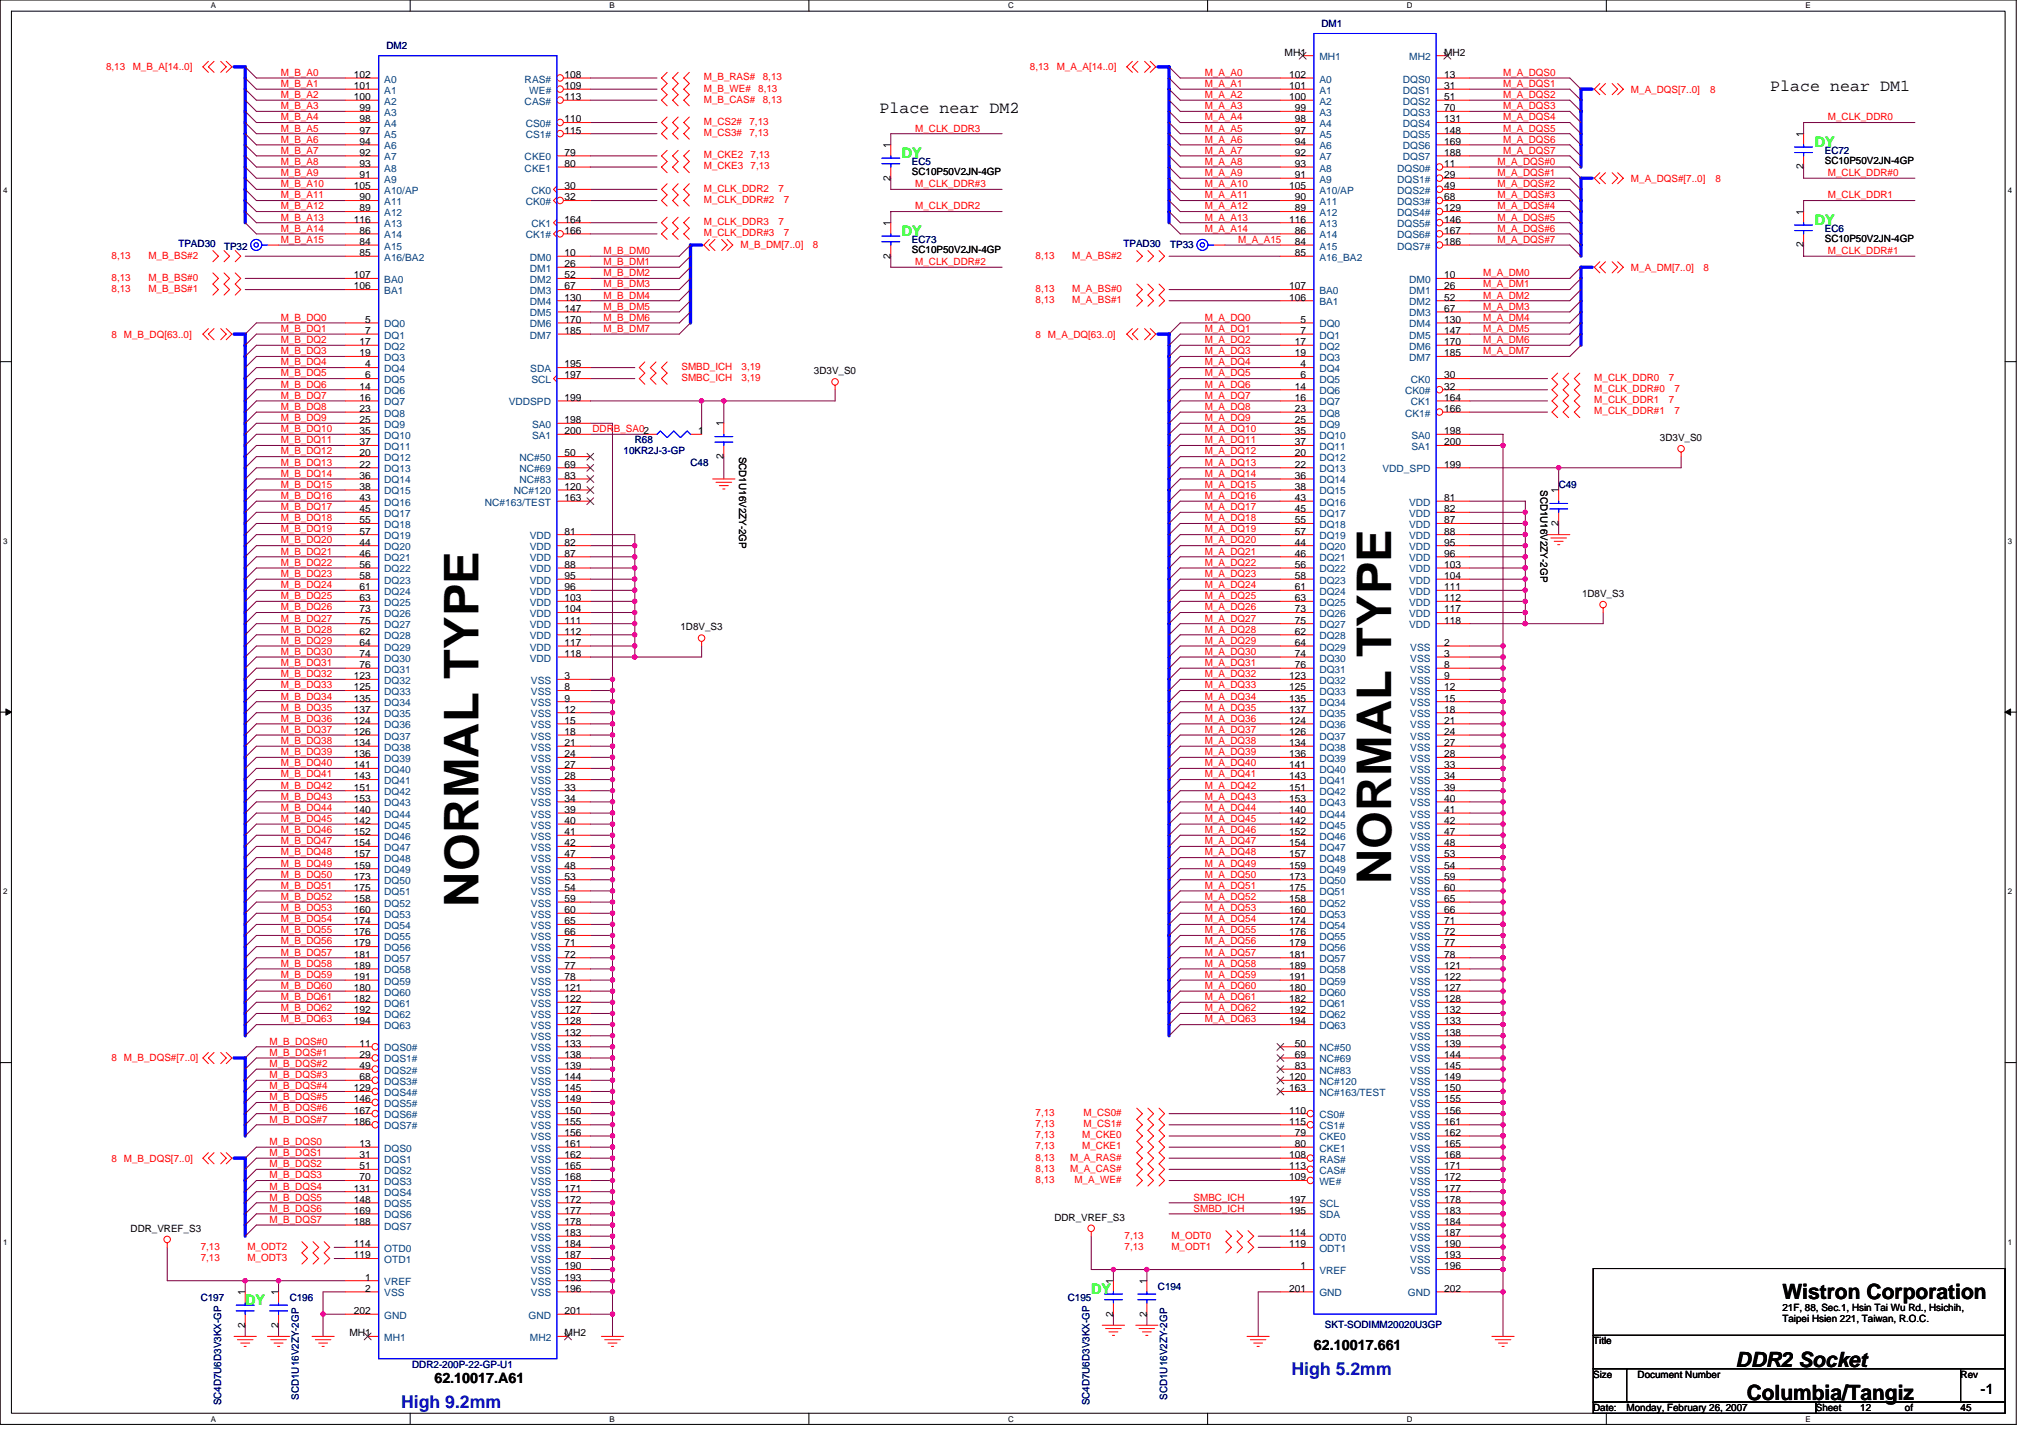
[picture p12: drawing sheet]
<svg xmlns="http://www.w3.org/2000/svg" width="297mm" height="210mm" viewBox="0 0 297 210" stroke-linecap="round" stroke-linejoin="round" font-family="sans-serif">
<defs><g id="words">
<g font-size="7">
<text x="203.2" y="129.1" transform="rotate(-90 203.2 129.1)">NORMAL TYPE</text>
<text x="69.9" y="132.3" transform="rotate(-90 69.9 132.3)">NORMAL TYPE</text>
</g>
<g font-size="3.1">
<text x="260.3" y="189.6">Wistron Corporation</text>
<text x="253.5" y="199.5">DDR2 Socket</text>
<text x="255.1" y="204.4">Columbia/Tangiz</text>
</g>
<g font-size="2.6" fill="#0000a0">
<text x="188.6" y="200.7">High 5.2mm</text>
<text x="58.6" y="205.6">High 9.2mm</text>
</g>
<g font-size="2.4">
<text x="128.5" y="16.6">Place near DM2</text>
<text x="258.5" y="13.3">Place near DM1</text>
</g>
<g font-size="2.1" fill="#0f0">
<text x="131.7" y="23.1">DY</text>
<text x="265" y="21.4">DY</text>
<text x="131.7" y="34.4">DY</text>
<text x="265" y="32.8">DY</text>
<text x="35.8" y="190.5">DY</text>
<text x="159.4" y="188.9">DY</text>
</g>
<g font-size="2.1">
<text x="191.9" y="197">62.10017.661</text>
<text x="63.4" y="201.9">62.10017.A61</text>
<text x="289.2" y="203.5">-1</text>
</g>
<g font-size="1.5" fill="#000080">
<text x="193" y="3.9">DM1</text>
<text x="56.4" y="7.2">DM2</text>
<text x="266.5" y="22.5">EC72</text>
<text x="133.2" y="24.1">EC5</text>
<text x="133.2" y="35.5">EC73</text>
<text x="266.5" y="33.8">EC6</text>
<text x="26.1" y="36.1">TPAD30</text>
<text x="32.7" y="36.4">TP32</text>
<text x="164.1" y="36.1">TPAD30</text>
<text x="170.9" y="36.3">TP33</text>
<text x="92.7" y="64.7">R68</text>
<text x="91.1" y="66.3">10KR2J-3-GP</text>
<text x="100.8" y="68">C48</text>
<text x="227.6" y="71.2">C49</text>
<text x="29.3" y="189.9">C197</text>
<text x="42.3" y="189.9">C196</text>
<text x="155.9" y="189.9">C195</text>
<text x="169.1" y="188.3">C194</text>
<text x="193.5" y="193.8">SKT-SODIMM20020U3GP</text>
<text x="60.2" y="199.6">DDR2-200P-22-GP-U1</text>
<text x="32.3" y="205.1" transform="rotate(-90 32.3 205.1)">SC4D7U6D3V3KX-GP</text>
<text x="43.7" y="204.3" transform="rotate(-90 43.7 204.3)">SCD1U16V2ZY-2GP</text>
<text x="159.1" y="205.1" transform="rotate(-90 159.1 205.1)">SC4D7U6D3V3KX-GP</text>
<text x="170.5" y="204.3" transform="rotate(-90 170.5 204.3)">SCD1U16V2ZY-2GP</text>
</g>
<g font-size="1.5" fill="#f00">
<text x="15.5" y="10.3">8,13</text>
<text x="19.4" y="10.3">M_B_A[14..0]</text>
<text x="41" y="11.1">M_B_A0</text>
<text x="102.8" y="11.7">M_B_RAS#</text>
<text x="111.4" y="11.7">8,13</text>
<text x="150.4" y="10.3">8,13</text>
<text x="154.3" y="10.3">M_A_A[14..0]</text>
<text x="175.9" y="11.1">M_A_A0</text>
<text x="219.5" y="11.1">M_A_DQS0</text>
<text x="41" y="12.7">M_B_A1</text>
<text x="41" y="14.3">M_B_A2</text>
<text x="41" y="15.9">M_B_A3</text>
<text x="41" y="17.6">M_B_A4</text>
<text x="102.8" y="13.4">M_B_WE#</text>
<text x="102.8" y="15">M_B_CAS#</text>
<text x="110.7" y="13.4">8,13</text>
<text x="111.4" y="15">8,13</text>
<text x="175.9" y="12.7">M_A_A1</text>
<text x="175.9" y="14.3">M_A_A2</text>
<text x="175.9" y="15.9">M_A_A3</text>
<text x="175.9" y="17.6">M_A_A4</text>
<text x="219.5" y="17.6">M_A_DQS4</text>
<text x="219.5" y="14.3">M_A_DQS2</text>
<text x="219.5" y="12.7">M_A_DQS1</text>
<text x="219.5" y="15.9">M_A_DQS3</text>
<text x="238.2" y="13.5">M_A_DQS[7..0]</text>
<text x="249.7" y="13.5">8</text>
<text x="267" y="17.6">M_CLK_DDR0</text>
<text x="41" y="22.4">M_B_A7</text>
<text x="41" y="19.2">M_B_A5</text>
<text x="41" y="20.8">M_B_A6</text>
<text x="102.8" y="18.2">M_CS2#</text>
<text x="102.8" y="19.9">M_CS3#</text>
<text x="102.8" y="23.1">M_CKE2</text>
<text x="109.4" y="18.2">7,13</text>
<text x="109.4" y="19.9">7,13</text>
<text x="109.6" y="23.1">7,13</text>
<text x="133.7" y="19.2">M_CLK_DDR3</text>
<text x="175.9" y="19.2">M_A_A5</text>
<text x="175.9" y="20.8">M_A_A6</text>
<text x="175.9" y="22.4">M_A_A7</text>
<text x="219.5" y="22.4">M_A_DQS7</text>
<text x="219.5" y="19.2">M_A_DQS5</text>
<text x="219.5" y="20.8">M_A_DQS6</text>
<text x="41" y="27.3">M_B_A10</text>
<text x="41" y="24.1">M_B_A8</text>
<text x="41" y="29">M_B_A11</text>
<text x="41" y="25.7">M_B_A9</text>
<text x="102.8" y="28">M_CLK_DDR2</text>
<text x="102.8" y="29.6">M_CLK_DDR#2</text>
<text x="102.8" y="24.7">M_CKE3</text>
<text x="109.6" y="24.7">7,13</text>
<text x="113.7" y="28">7</text>
<text x="114.5" y="29.6">7</text>
<text x="133.7" y="27.3">M_CLK_DDR#3</text>
<text x="175.9" y="24.1">M_A_A8</text>
<text x="175.9" y="25.7">M_A_A9</text>
<text x="175.9" y="27.3">M_A_A10</text>
<text x="175.9" y="29">M_A_A11</text>
<text x="218.7" y="27.3">M_A_DQS#2</text>
<text x="218.7" y="29">M_A_DQS#3</text>
<text x="218.7" y="25.7">M_A_DQS#1</text>
<text x="218.7" y="24.1">M_A_DQS#0</text>
<text x="238.2" y="26.5">M_A_DQS#[7..0]</text>
<text x="250.5" y="26.5">8</text>
<text x="267" y="25.7">M_CLK_DDR#0</text>
<text x="267" y="29">M_CLK_DDR1</text>
<text x="41" y="33.8">M_B_A14</text>
<text x="41" y="30.6">M_B_A12</text>
<text x="41" y="32.2">M_B_A13</text>
<text x="41" y="35.5">M_B_A15</text>
<text x="102.8" y="32.9">M_CLK_DDR3</text>
<text x="102.8" y="34.5">M_CLK_DDR#3</text>
<text x="113.7" y="32.9">7</text>
<text x="114.5" y="34.5">7</text>
<text x="133.7" y="30.6">M_CLK_DDR2</text>
<text x="175.9" y="30.6">M_A_A12</text>
<text x="175.9" y="32.2">M_A_A13</text>
<text x="175.9" y="33.8">M_A_A14</text>
<text x="180.8" y="35.5">M_A_A15</text>
<text x="218.7" y="32.2">M_A_DQS#5</text>
<text x="218.7" y="33.8">M_A_DQS#6</text>
<text x="218.7" y="35.5">M_A_DQS#7</text>
<text x="218.7" y="30.6">M_A_DQS#4</text>
<text x="16.3" y="37.7">8,13</text>
<text x="16.3" y="41">8,13</text>
<text x="21.7" y="37.7">M_B_BS#2</text>
<text x="21.7" y="41">M_B_BS#0</text>
<text x="88.1" y="37.1">M_B_DM0</text>
<text x="88.1" y="38.7">M_B_DM1</text>
<text x="88.1" y="42">M_B_DM3</text>
<text x="88.1" y="40.3">M_B_DM2</text>
<text x="108.1" y="36.3">M_B_DM[7..0]</text>
<text x="118.7" y="36.3">8</text>
<text x="133.7" y="38.7">M_CLK_DDR#2</text>
<text x="151.2" y="37.7">8,13</text>
<text x="156.6" y="37.7">M_A_BS#2</text>
<text x="216.6" y="40.3">M_A_DM0</text>
<text x="216.6" y="42">M_A_DM1</text>
<text x="238.2" y="39.5">M_A_DM[7..0]</text>
<text x="248.8" y="39.5">8</text>
<text x="267" y="37.1">M_CLK_DDR#1</text>
<text x="16.3" y="42.6">8,13</text>
<text x="21.7" y="42.6">M_B_BS#1</text>
<text x="41" y="46.8">M_B_DQ0</text>
<text x="88.1" y="46.8">M_B_DM6</text>
<text x="88.1" y="45.2">M_B_DM5</text>
<text x="88.1" y="43.6">M_B_DM4</text>
<text x="151.2" y="42.6">8,13</text>
<text x="151.2" y="44.2">8,13</text>
<text x="156.6" y="42.6">M_A_BS#0</text>
<text x="156.6" y="44.2">M_A_BS#1</text>
<text x="175.9" y="46.8">M_A_DQ0</text>
<text x="216.6" y="45.2">M_A_DM3</text>
<text x="216.6" y="43.6">M_A_DM2</text>
<text x="216.6" y="46.8">M_A_DM4</text>
<text x="16.3" y="49.3">8 M_B_DQ[63..0]</text>
<text x="41" y="51.7">M_B_DQ3</text>
<text x="41" y="48.5">M_B_DQ1</text>
<text x="41" y="53.3">M_B_DQ4</text>
<text x="41" y="50.1">M_B_DQ2</text>
<text x="88.1" y="48.5">M_B_DM7</text>
<text x="99.5" y="54">SMBD_ICH</text>
<text x="108.3" y="54">3,19</text>
<text x="151.2" y="49.3">8 M_A_DQ[63..0]</text>
<text x="175.9" y="48.5">M_A_DQ1</text>
<text x="175.9" y="50.1">M_A_DQ2</text>
<text x="175.9" y="51.7">M_A_DQ3</text>
<text x="175.9" y="53.3">M_A_DQ4</text>
<text x="216.6" y="48.5">M_A_DM5</text>
<text x="216.6" y="51.7">M_A_DM7</text>
<text x="216.6" y="50.1">M_A_DM6</text>
<text x="41" y="59.8">M_B_DQ8</text>
<text x="41" y="56.6">M_B_DQ6</text>
<text x="41" y="54.9">M_B_DQ5</text>
<text x="41" y="58.2">M_B_DQ7</text>
<text x="99.5" y="55.6">SMBC_ICH</text>
<text x="108.3" y="55.6">3,19</text>
<text x="175.9" y="54.9">M_A_DQ5</text>
<text x="175.9" y="58.2">M_A_DQ7</text>
<text x="175.9" y="56.6">M_A_DQ6</text>
<text x="175.9" y="59.8">M_A_DQ8</text>
<text x="232.8" y="58.9">M_CLK_DDR1</text>
<text x="232.8" y="55.6">M_CLK_DDR0</text>
<text x="232.8" y="57.2">M_CLK_DDR#0</text>
<text x="243.7" y="58.9">7</text>
<text x="243.7" y="55.6">7</text>
<text x="244.5" y="57.2">7</text>
<text x="41" y="63.1">M_B_DQ10</text>
<text x="41" y="61.5">M_B_DQ9</text>
<text x="41" y="64.7">M_B_DQ11</text>
<text x="86.5" y="63.1">DDRB_SA02</text>
<text x="175.9" y="61.5">M_A_DQ9</text>
<text x="175.9" y="64.7">M_A_DQ11</text>
<text x="175.9" y="63.1">M_A_DQ10</text>
<text x="232.8" y="60.5">M_CLK_DDR#1</text>
<text x="244.5" y="60.5">7</text>
<text x="41" y="69.6">M_B_DQ14</text>
<text x="41" y="71.2">M_B_DQ15</text>
<text x="41" y="68">M_B_DQ13</text>
<text x="41" y="66.3">M_B_DQ12</text>
<text x="175.9" y="68">M_A_DQ13</text>
<text x="175.9" y="69.6">M_A_DQ14</text>
<text x="175.9" y="71.2">M_A_DQ15</text>
<text x="175.9" y="66.3">M_A_DQ12</text>
<text x="41" y="77.7">M_B_DQ19</text>
<text x="41" y="72.8">M_B_DQ16</text>
<text x="41" y="76.1">M_B_DQ18</text>
<text x="41" y="74.5">M_B_DQ17</text>
<text x="175.9" y="72.8">M_A_DQ16</text>
<text x="175.9" y="74.5">M_A_DQ17</text>
<text x="175.9" y="77.7">M_A_DQ19</text>
<text x="175.9" y="76.1">M_A_DQ18</text>
<text x="41" y="82.6">M_B_DQ22</text>
<text x="41" y="81">M_B_DQ21</text>
<text x="41" y="79.3">M_B_DQ20</text>
<text x="175.9" y="81">M_A_DQ21</text>
<text x="175.9" y="82.6">M_A_DQ22</text>
<text x="175.9" y="79.3">M_A_DQ20</text>
<text x="41" y="84.2">M_B_DQ23</text>
<text x="41" y="85.9">M_B_DQ24</text>
<text x="41" y="89.1">M_B_DQ26</text>
<text x="41" y="87.5">M_B_DQ25</text>
<text x="175.9" y="84.2">M_A_DQ23</text>
<text x="175.9" y="87.5">M_A_DQ25</text>
<text x="175.9" y="85.9">M_A_DQ24</text>
<text x="175.9" y="89.1">M_A_DQ26</text>
<text x="41" y="95.6">M_B_DQ30</text>
<text x="41" y="92.4">M_B_DQ28</text>
<text x="41" y="90.7">M_B_DQ27</text>
<text x="41" y="94">M_B_DQ29</text>
<text x="175.9" y="92.4">M_A_DQ28</text>
<text x="175.9" y="95.6">M_A_DQ30</text>
<text x="175.9" y="90.7">M_A_DQ27</text>
<text x="175.9" y="94">M_A_DQ29</text>
<text x="41" y="97.2">M_B_DQ31</text>
<text x="41" y="98.8">M_B_DQ32</text>
<text x="41" y="100.5">M_B_DQ33</text>
<text x="175.9" y="97.2">M_A_DQ31</text>
<text x="175.9" y="98.8">M_A_DQ32</text>
<text x="175.9" y="100.5">M_A_DQ33</text>
<text x="41" y="103.7">M_B_DQ35</text>
<text x="41" y="102.1">M_B_DQ34</text>
<text x="41" y="107">M_B_DQ37</text>
<text x="41" y="105.3">M_B_DQ36</text>
<text x="175.9" y="103.7">M_A_DQ35</text>
<text x="175.9" y="102.1">M_A_DQ34</text>
<text x="175.9" y="107">M_A_DQ37</text>
<text x="175.9" y="105.3">M_A_DQ36</text>
<text x="41" y="108.6">M_B_DQ38</text>
<text x="41" y="110.2">M_B_DQ39</text>
<text x="41" y="111.8">M_B_DQ40</text>
<text x="41" y="113.5">M_B_DQ41</text>
<text x="175.9" y="108.6">M_A_DQ38</text>
<text x="175.9" y="110.2">M_A_DQ39</text>
<text x="175.9" y="113.5">M_A_DQ41</text>
<text x="175.9" y="111.8">M_A_DQ40</text>
<text x="41" y="118.4">M_B_DQ44</text>
<text x="41" y="116.7">M_B_DQ43</text>
<text x="41" y="120">M_B_DQ45</text>
<text x="41" y="115.1">M_B_DQ42</text>
<text x="175.9" y="118.4">M_A_DQ44</text>
<text x="175.9" y="116.7">M_A_DQ43</text>
<text x="175.9" y="115.1">M_A_DQ42</text>
<text x="175.9" y="120">M_A_DQ45</text>
<text x="41" y="121.6">M_B_DQ46</text>
<text x="41" y="123.2">M_B_DQ47</text>
<text x="41" y="124.9">M_B_DQ48</text>
<text x="175.9" y="123.2">M_A_DQ47</text>
<text x="175.9" y="121.6">M_A_DQ46</text>
<text x="175.9" y="124.9">M_A_DQ48</text>
<text x="41" y="131.4">M_B_DQ52</text>
<text x="41" y="129.7">M_B_DQ51</text>
<text x="41" y="128.1">M_B_DQ50</text>
<text x="41" y="126.5">M_B_DQ49</text>
<text x="175.9" y="126.5">M_A_DQ49</text>
<text x="175.9" y="129.7">M_A_DQ51</text>
<text x="175.9" y="128.1">M_A_DQ50</text>
<text x="175.9" y="131.4">M_A_DQ52</text>
<text x="41" y="133">M_B_DQ53</text>
<text x="41" y="134.6">M_B_DQ54</text>
<text x="41" y="136.2">M_B_DQ55</text>
<text x="41" y="137.9">M_B_DQ56</text>
<text x="175.9" y="133">M_A_DQ53</text>
<text x="175.9" y="134.6">M_A_DQ54</text>
<text x="175.9" y="136.2">M_A_DQ55</text>
<text x="175.9" y="137.9">M_A_DQ56</text>
<text x="41" y="142.7">M_B_DQ59</text>
<text x="41" y="139.5">M_B_DQ57</text>
<text x="41" y="141.1">M_B_DQ58</text>
<text x="175.9" y="141.1">M_A_DQ58</text>
<text x="175.9" y="139.5">M_A_DQ57</text>
<text x="175.9" y="142.7">M_A_DQ59</text>
<text x="41" y="147.6">M_B_DQ62</text>
<text x="41" y="144.4">M_B_DQ60</text>
<text x="41" y="149.2">M_B_DQ63</text>
<text x="41" y="146">M_B_DQ61</text>
<text x="175.9" y="144.4">M_A_DQ60</text>
<text x="175.9" y="149.2">M_A_DQ63</text>
<text x="175.9" y="147.6">M_A_DQ62</text>
<text x="175.9" y="146">M_A_DQ61</text>
<text x="16.3" y="154.9">8 M_B_DQS#[7..0]</text>
<text x="39.4" y="155.7">M_B_DQS#2</text>
<text x="39.4" y="152.5">M_B_DQS#0</text>
<text x="39.4" y="154.1">M_B_DQS#1</text>
<text x="39.4" y="159">M_B_DQS#4</text>
<text x="39.4" y="157.4">M_B_DQS#3</text>
<text x="39.4" y="160.6">M_B_DQS#5</text>
<text x="39.4" y="167.1">M_B_DQS0</text>
<text x="39.4" y="163.9">M_B_DQS#7</text>
<text x="39.4" y="162.2">M_B_DQS#6</text>
<text x="151.2" y="166.2">7,13</text>
<text x="151.2" y="167.8">7,13</text>
<text x="151.2" y="162.9">7,13</text>
<text x="151.2" y="164.5">7,13</text>
<text x="158" y="166.2">M_CKE0</text>
<text x="158" y="167.8">M_CKE1</text>
<text x="158.2" y="162.9">M_CS0#</text>
<text x="158.2" y="164.5">M_CS1#</text>
<text x="16.3" y="169.6">8 M_B_DQS[7..0]</text>
<text x="39.4" y="168.7">M_B_DQS1</text>
<text x="39.4" y="173.6">M_B_DQS4</text>
<text x="39.4" y="170.4">M_B_DQS2</text>
<text x="39.4" y="172">M_B_DQS3</text>
<text x="151.2" y="169.4">8,13</text>
<text x="151.2" y="171">8,13</text>
<text x="151.2" y="172.7">8,13</text>
<text x="156.3" y="169.4">M_A_RAS#</text>
<text x="156.3" y="171">M_A_CAS#</text>
<text x="156.9" y="172.7">M_A_WE#</text>
<text x="39.4" y="178.5">M_B_DQS7</text>
<text x="39.4" y="175.3">M_B_DQS5</text>
<text x="39.4" y="176.9">M_B_DQS6</text>
<text x="174.3" y="175.3">SMBC_ICH</text>
<text x="174.3" y="176.9">SMBD_ICH</text>
<text x="29.3" y="182.4">7,13</text>
<text x="29.3" y="184">7,13</text>
<text x="36.1" y="182.4">M_ODT2</text>
<text x="36.1" y="184">M_ODT3</text>
<text x="164.2" y="180.8">7,13</text>
<text x="164.2" y="182.4">7,13</text>
<text x="171.1" y="180.8">M_ODT0</text>
<text x="171.1" y="182.4">M_ODT1</text>
</g>
<g font-size="1.5">
<text x="51.7" y="11.4">102</text>
<text x="82.5" y="11.4">108</text>
<text x="187.6" y="8.1">MH1</text>
<text x="188.3" y="11.4">102</text>
<text x="210.9" y="11.4">13</text>
<text x="210.9" y="8.1">MH2</text>
<text x="51.7" y="13">101</text>
<text x="51.7" y="14.6">100</text>
<text x="52.5" y="16.2">99</text>
<text x="52.5" y="17.9">98</text>
<text x="82.5" y="13">109</text>
<text x="82.5" y="14.6">113</text>
<text x="82.5" y="17.9">110</text>
<text x="188.3" y="13">101</text>
<text x="188.3" y="14.6">100</text>
<text x="189.1" y="16.2">99</text>
<text x="189.1" y="17.9">98</text>
<text x="210.9" y="13">31</text>
<text x="210.9" y="14.6">51</text>
<text x="210.9" y="16.2">70</text>
<text x="210.9" y="17.9">131</text>
<text x="52.5" y="19.5">97</text>
<text x="52.5" y="21.1">94</text>
<text x="52.5" y="22.7">92</text>
<text x="82.5" y="22.7">79</text>
<text x="82.5" y="19.5">115</text>
<text x="130.1" y="21.6" transform="rotate(-90 130.1 21.6)">1</text>
<text x="189.1" y="19.5">97</text>
<text x="189.1" y="21.1">94</text>
<text x="189.1" y="22.7">92</text>
<text x="210.9" y="19.5">148</text>
<text x="210.9" y="21.1">169</text>
<text x="210.9" y="22.7">188</text>
<text x="263.4" y="20" transform="rotate(-90 263.4 20)">1</text>
<text x="266.5" y="23.9">SC10P50V2JN-4GP</text>
<text x="51.7" y="27.6">105</text>
<text x="52.5" y="24.4">93</text>
<text x="52.5" y="26">91</text>
<text x="52.5" y="29.3">90</text>
<text x="82.5" y="24.4">80</text>
<text x="82.5" y="29.3">32</text>
<text x="82.5" y="27.6">30</text>
<text x="130.1" y="26.4" transform="rotate(-90 130.1 26.4)">2</text>
<text x="133.2" y="25.5">SC10P50V2JN-4GP</text>
<text x="188.3" y="27.6">105</text>
<text x="189.1" y="24.4">93</text>
<text x="189.1" y="26">91</text>
<text x="189.1" y="29.3">90</text>
<text x="210.9" y="24.4">11</text>
<text x="210.9" y="26">29</text>
<text x="210.9" y="27.6">49</text>
<text x="210.9" y="29.3">68</text>
<text x="263.4" y="24.7" transform="rotate(-90 263.4 24.7)">2</text>
<text x="51.7" y="32.5">116</text>
<text x="52.5" y="30.9">89</text>
<text x="52.5" y="34.1">86</text>
<text x="52.5" y="35.8">84</text>
<text x="82.5" y="34.1">166</text>
<text x="82.5" y="32.5">164</text>
<text x="130.1" y="33" transform="rotate(-90 130.1 33)">1</text>
<text x="188.3" y="32.5">116</text>
<text x="189.1" y="30.9">89</text>
<text x="189.1" y="34.1">86</text>
<text x="189.1" y="35.8">84</text>
<text x="210.9" y="30.9">129</text>
<text x="210.9" y="32.5">146</text>
<text x="210.9" y="34.1">167</text>
<text x="210.9" y="35.8">186</text>
<text x="263.4" y="31.4" transform="rotate(-90 263.4 31.4)">1</text>
<text x="266.5" y="35.3">SC10P50V2JN-4GP</text>
<text x="51.7" y="40.6">107</text>
<text x="52.5" y="37.4">85</text>
<text x="82.5" y="37.4">10</text>
<text x="82.5" y="39">26</text>
<text x="82.5" y="40.6">52</text>
<text x="130.1" y="37.7" transform="rotate(-90 130.1 37.7)">2</text>
<text x="133.2" y="36.9">SC10P50V2JN-4GP</text>
<text x="189.1" y="37.4">85</text>
<text x="210.9" y="40.6">10</text>
<text x="263.4" y="36.1" transform="rotate(-90 263.4 36.1)">2</text>
<text x="51.7" y="42.2">106</text>
<text x="53.3" y="47.1">5</text>
<text x="82.5" y="42.2">67</text>
<text x="82.5" y="43.9">130</text>
<text x="82.5" y="45.5">147</text>
<text x="82.5" y="47.1">170</text>
<text x="188.3" y="42.2">107</text>
<text x="188.3" y="43.9">106</text>
<text x="189.9" y="47.1">5</text>
<text x="210.9" y="42.2">26</text>
<text x="210.9" y="43.9">52</text>
<text x="210.9" y="45.5">67</text>
<text x="210.9" y="47.1">130</text>
<text x="52.5" y="50.4">17</text>
<text x="52.5" y="52">19</text>
<text x="53.3" y="48.7">7</text>
<text x="53.3" y="53.6">4</text>
<text x="82.5" y="48.7">185</text>
<text x="82.5" y="53.6">195</text>
<text x="189.1" y="50.4">17</text>
<text x="189.1" y="52">19</text>
<text x="189.9" y="48.7">7</text>
<text x="189.9" y="53.6">4</text>
<text x="210.9" y="48.7">147</text>
<text x="210.9" y="50.4">170</text>
<text x="210.9" y="52">185</text>
<text x="52.5" y="56.9">14</text>
<text x="52.5" y="58.5">16</text>
<text x="53.3" y="55.2">6</text>
<text x="82.5" y="58.5">199</text>
<text x="82.5" y="55.2">197</text>
<text x="118.9" y="54.6">3D3V_S0</text>
<text x="189.1" y="56.9">14</text>
<text x="189.1" y="58.5">16</text>
<text x="189.9" y="55.2">6</text>
<text x="210.9" y="55.2">30</text>
<text x="210.9" y="58.5">164</text>
<text x="210.9" y="56.9">32</text>
<text x="52.5" y="60.1">23</text>
<text x="52.5" y="61.8">25</text>
<text x="52.5" y="63.4">35</text>
<text x="52.5" y="65">37</text>
<text x="82.5" y="61.8">198</text>
<text x="82.5" y="63.4">200</text>
<text x="102" y="63.4">1</text>
<text x="105.7" y="62.3" transform="rotate(-90 105.7 62.3)">1</text>
<text x="189.1" y="60.1">23</text>
<text x="189.1" y="61.8">25</text>
<text x="189.1" y="63.4">35</text>
<text x="189.1" y="65">37</text>
<text x="210.9" y="60.1">166</text>
<text x="210.9" y="63.4">198</text>
<text x="210.9" y="65">200</text>
<text x="242.4" y="64.4">3D3V_S0</text>
<text x="52.5" y="66.6">20</text>
<text x="52.5" y="68.3">22</text>
<text x="52.5" y="69.9">36</text>
<text x="52.5" y="71.5">38</text>
<text x="82.5" y="71.5">120</text>
<text x="82.5" y="66.6">50</text>
<text x="82.5" y="68.3">69</text>
<text x="82.5" y="69.9">83</text>
<text x="105.7" y="67" transform="rotate(-90 105.7 67)">2</text>
<text x="107.9" y="66.7" transform="rotate(90 107.9 66.7)">SCD1U16V2ZY-2GP</text>
<text x="189.1" y="66.6">20</text>
<text x="189.1" y="68.3">22</text>
<text x="189.1" y="69.9">36</text>
<text x="189.1" y="71.5">38</text>
<text x="210.9" y="68.3">199</text>
<text x="225" y="71.5" transform="rotate(90 225 71.5)">SCD1U16V2ZY-2GP</text>
<text x="52.5" y="73.1">43</text>
<text x="52.5" y="74.8">45</text>
<text x="52.5" y="76.4">55</text>
<text x="82.5" y="73.1">163</text>
<text x="189.1" y="73.1">43</text>
<text x="189.1" y="74.8">45</text>
<text x="189.1" y="76.4">55</text>
<text x="210.9" y="73.1">81</text>
<text x="210.9" y="74.8">82</text>
<text x="210.9" y="76.4">87</text>
<text x="227.6" y="76.8" transform="rotate(-90 227.6 76.8)">2</text>
<text x="227.6" y="72" transform="rotate(-90 227.6 72)">1</text>
<text x="52.5" y="78">57</text>
<text x="52.5" y="79.6">44</text>
<text x="52.5" y="81.3">46</text>
<text x="52.5" y="82.9">56</text>
<text x="82.5" y="78">81</text>
<text x="82.5" y="79.6">82</text>
<text x="82.5" y="81.3">87</text>
<text x="82.5" y="82.9">88</text>
<text x="189.1" y="78">57</text>
<text x="189.1" y="79.6">44</text>
<text x="189.1" y="81.3">46</text>
<text x="189.1" y="82.9">56</text>
<text x="210.9" y="78">88</text>
<text x="210.9" y="79.6">95</text>
<text x="210.9" y="81.3">96</text>
<text x="210.9" y="82.9">103</text>
<text x="52.5" y="84.5">58</text>
<text x="52.5" y="86.1">61</text>
<text x="52.5" y="87.8">63</text>
<text x="52.5" y="89.4">73</text>
<text x="82.5" y="84.5">95</text>
<text x="82.5" y="86.1">96</text>
<text x="82.5" y="87.8">103</text>
<text x="82.5" y="89.4">104</text>
<text x="189.1" y="84.5">58</text>
<text x="189.1" y="86.1">61</text>
<text x="189.1" y="87.8">63</text>
<text x="189.1" y="89.4">73</text>
<text x="210.9" y="84.5">104</text>
<text x="210.9" y="86.1">111</text>
<text x="210.9" y="87.8">112</text>
<text x="210.9" y="89.4">117</text>
<text x="231" y="87.1">1D8V_S3</text>
<text x="52.5" y="91">75</text>
<text x="52.5" y="92.6">62</text>
<text x="52.5" y="94.3">64</text>
<text x="52.5" y="95.9">74</text>
<text x="82.5" y="91">111</text>
<text x="82.5" y="92.6">112</text>
<text x="82.5" y="94.3">117</text>
<text x="82.5" y="95.9">118</text>
<text x="99.4" y="92">1D8V_S3</text>
<text x="189.1" y="91">75</text>
<text x="189.1" y="92.6">62</text>
<text x="189.1" y="94.3">64</text>
<text x="189.1" y="95.9">74</text>
<text x="210.9" y="91">118</text>
<text x="210.9" y="94.3">2</text>
<text x="210.9" y="95.9">3</text>
<text x="51.7" y="99.1">123</text>
<text x="51.7" y="100.8">125</text>
<text x="52.5" y="97.5">76</text>
<text x="82.5" y="99.1">3</text>
<text x="82.5" y="100.8">8</text>
<text x="188.3" y="99.1">123</text>
<text x="188.3" y="100.8">125</text>
<text x="189.1" y="97.5">76</text>
<text x="210.9" y="97.5">8</text>
<text x="210.9" y="99.1">9</text>
<text x="210.9" y="100.8">12</text>
<text x="51.7" y="102.4">135</text>
<text x="51.7" y="104">137</text>
<text x="51.7" y="105.6">124</text>
<text x="51.7" y="107.3">126</text>
<text x="82.5" y="102.4">9</text>
<text x="82.5" y="104">12</text>
<text x="82.5" y="105.6">15</text>
<text x="82.5" y="107.3">18</text>
<text x="188.3" y="102.4">135</text>
<text x="188.3" y="104">137</text>
<text x="188.3" y="105.6">124</text>
<text x="188.3" y="107.3">126</text>
<text x="210.9" y="102.4">15</text>
<text x="210.9" y="104">18</text>
<text x="210.9" y="105.6">21</text>
<text x="210.9" y="107.3">24</text>
<text x="51.7" y="108.9">134</text>
<text x="51.7" y="110.5">136</text>
<text x="51.7" y="112.1">141</text>
<text x="51.7" y="113.8">143</text>
<text x="82.5" y="108.9">21</text>
<text x="82.5" y="110.5">24</text>
<text x="82.5" y="112.1">27</text>
<text x="82.5" y="113.8">28</text>
<text x="188.3" y="108.9">134</text>
<text x="188.3" y="110.5">136</text>
<text x="188.3" y="112.1">141</text>
<text x="188.3" y="113.8">143</text>
<text x="210.9" y="108.9">27</text>
<text x="210.9" y="110.5">28</text>
<text x="210.9" y="112.1">33</text>
<text x="210.9" y="113.8">34</text>
<text x="51.7" y="115.4">151</text>
<text x="51.7" y="117">153</text>
<text x="51.7" y="118.7">140</text>
<text x="82.5" y="115.4">33</text>
<text x="82.5" y="117">34</text>
<text x="82.5" y="118.7">39</text>
<text x="188.3" y="115.4">151</text>
<text x="188.3" y="117">153</text>
<text x="188.3" y="118.7">140</text>
<text x="210.9" y="115.4">39</text>
<text x="210.9" y="117">40</text>
<text x="210.9" y="118.7">41</text>
<text x="51.7" y="120.3">142</text>
<text x="51.7" y="121.9">152</text>
<text x="51.7" y="123.5">154</text>
<text x="51.7" y="125.2">157</text>
<text x="82.5" y="120.3">40</text>
<text x="82.5" y="121.9">41</text>
<text x="82.5" y="123.5">42</text>
<text x="82.5" y="125.2">47</text>
<text x="188.3" y="120.3">142</text>
<text x="188.3" y="121.9">152</text>
<text x="188.3" y="123.5">154</text>
<text x="188.3" y="125.2">157</text>
<text x="210.9" y="120.3">42</text>
<text x="210.9" y="121.9">47</text>
<text x="210.9" y="123.5">48</text>
<text x="210.9" y="125.2">53</text>
<text x="51.7" y="126.8">159</text>
<text x="51.7" y="128.4">173</text>
<text x="51.7" y="130">175</text>
<text x="51.7" y="131.7">158</text>
<text x="82.5" y="126.8">48</text>
<text x="82.5" y="128.4">53</text>
<text x="82.5" y="130">54</text>
<text x="82.5" y="131.7">59</text>
<text x="188.3" y="126.8">159</text>
<text x="188.3" y="128.4">173</text>
<text x="188.3" y="130">175</text>
<text x="188.3" y="131.7">158</text>
<text x="210.9" y="126.8">54</text>
<text x="210.9" y="128.4">59</text>
<text x="210.9" y="130">60</text>
<text x="210.9" y="131.7">65</text>
<text x="51.7" y="133.3">160</text>
<text x="51.7" y="134.9">174</text>
<text x="51.7" y="136.5">176</text>
<text x="82.5" y="133.3">60</text>
<text x="82.5" y="134.9">65</text>
<text x="82.5" y="136.5">66</text>
<text x="188.3" y="133.3">160</text>
<text x="188.3" y="134.9">174</text>
<text x="188.3" y="136.5">176</text>
<text x="210.9" y="133.3">66</text>
<text x="210.9" y="134.9">71</text>
<text x="210.9" y="136.5">72</text>
<text x="51.7" y="138.2">179</text>
<text x="51.7" y="139.8">181</text>
<text x="51.7" y="141.4">189</text>
<text x="51.7" y="143">191</text>
<text x="82.5" y="138.2">71</text>
<text x="82.5" y="139.8">72</text>
<text x="82.5" y="141.4">77</text>
<text x="82.5" y="143">78</text>
<text x="188.3" y="138.2">179</text>
<text x="188.3" y="139.8">181</text>
<text x="188.3" y="141.4">189</text>
<text x="188.3" y="143">191</text>
<text x="210.9" y="138.2">77</text>
<text x="210.9" y="139.8">78</text>
<text x="210.9" y="141.4">121</text>
<text x="210.9" y="143">122</text>
<text x="51.7" y="144.7">180</text>
<text x="51.7" y="146.3">182</text>
<text x="51.7" y="147.9">192</text>
<text x="51.7" y="149.5">194</text>
<text x="82.5" y="144.7">121</text>
<text x="82.5" y="146.3">122</text>
<text x="82.5" y="147.9">127</text>
<text x="82.5" y="149.5">128</text>
<text x="188.3" y="144.7">180</text>
<text x="188.3" y="146.3">182</text>
<text x="188.3" y="147.9">192</text>
<text x="188.3" y="149.5">194</text>
<text x="210.9" y="144.7">127</text>
<text x="210.9" y="146.3">128</text>
<text x="210.9" y="147.9">132</text>
<text x="210.9" y="149.5">133</text>
<text x="52.5" y="152.8">11</text>
<text x="52.5" y="154.4">29</text>
<text x="82.5" y="151.2">132</text>
<text x="82.5" y="152.8">133</text>
<text x="82.5" y="154.4">138</text>
<text x="189.1" y="152.8">50</text>
<text x="189.1" y="154.4">69</text>
<text x="210.9" y="151.2">138</text>
<text x="210.9" y="152.8">139</text>
<text x="210.9" y="154.4">144</text>
<text x="51.7" y="159.3">129</text>
<text x="51.7" y="160.9">146</text>
<text x="52.5" y="156">49</text>
<text x="52.5" y="157.7">68</text>
<text x="82.5" y="156">139</text>
<text x="82.5" y="157.7">144</text>
<text x="82.5" y="159.3">145</text>
<text x="82.5" y="160.9">149</text>
<text x="188.3" y="157.7">120</text>
<text x="188.3" y="159.3">163</text>
<text x="189.1" y="156">83</text>
<text x="210.9" y="156">145</text>
<text x="210.9" y="157.7">149</text>
<text x="210.9" y="159.3">150</text>
<text x="210.9" y="160.9">155</text>
<text x="51.7" y="162.5">167</text>
<text x="51.7" y="164.2">186</text>
<text x="52.5" y="167.4">13</text>
<text x="82.5" y="162.5">150</text>
<text x="82.5" y="164.2">155</text>
<text x="82.5" y="165.8">156</text>
<text x="82.5" y="167.4">161</text>
<text x="188.3" y="162.5">110</text>
<text x="188.3" y="164.2">115</text>
<text x="189.1" y="165.8">79</text>
<text x="189.1" y="167.4">80</text>
<text x="210.9" y="162.5">156</text>
<text x="210.9" y="164.2">161</text>
<text x="210.9" y="165.8">162</text>
<text x="210.9" y="167.4">165</text>
<text x="51.7" y="173.9">131</text>
<text x="52.5" y="169">31</text>
<text x="52.5" y="170.7">51</text>
<text x="52.5" y="172.3">70</text>
<text x="82.5" y="169">162</text>
<text x="82.5" y="170.7">165</text>
<text x="82.5" y="172.3">168</text>
<text x="82.5" y="173.9">171</text>
<text x="188.3" y="169">108</text>
<text x="188.3" y="170.7">113</text>
<text x="188.3" y="172.3">109</text>
<text x="210.9" y="169">168</text>
<text x="210.9" y="170.7">171</text>
<text x="210.9" y="172.3">172</text>
<text x="210.9" y="173.9">177</text>
<text x="19.1" y="179.8">DDR_VREF_S3</text>
<text x="51.7" y="175.6">148</text>
<text x="51.7" y="177.2">169</text>
<text x="51.7" y="178.8">188</text>
<text x="82.5" y="175.6">172</text>
<text x="82.5" y="177.2">177</text>
<text x="82.5" y="178.8">178</text>
<text x="154" y="178.2">DDR_VREF_S3</text>
<text x="188.3" y="175.6">197</text>
<text x="188.3" y="177.2">195</text>
<text x="210.9" y="175.6">178</text>
<text x="210.9" y="177.2">183</text>
<text x="210.9" y="178.8">184</text>
<text x="51.7" y="182.1">114</text>
<text x="51.7" y="183.7">119</text>
<text x="82.5" y="180.4">183</text>
<text x="82.5" y="182.1">184</text>
<text x="82.5" y="183.7">187</text>
<text x="82.5" y="185.3">190</text>
<text x="188.3" y="180.4">114</text>
<text x="188.3" y="182.1">119</text>
<text x="189.9" y="185.3">1</text>
<text x="210.9" y="180.4">187</text>
<text x="210.9" y="182.1">190</text>
<text x="210.9" y="183.7">193</text>
<text x="210.9" y="185.3">196</text>
<text x="35.8" y="189.1" transform="rotate(-90 35.8 189.1)">1</text>
<text x="40.7" y="189.1" transform="rotate(-90 40.7 189.1)">1</text>
<text x="51.7" y="191.8">202</text>
<text x="53.3" y="186.9">1</text>
<text x="53.3" y="188.6">2</text>
<text x="82.5" y="191.8">201</text>
<text x="82.5" y="186.9">193</text>
<text x="82.5" y="188.6">196</text>
<text x="162.6" y="187.4" transform="rotate(-90 162.6 187.4)">1</text>
<text x="167.5" y="187.4" transform="rotate(-90 167.5 187.4)">1</text>
<text x="188.3" y="188.6">201</text>
<text x="210.9" y="188.6">202</text>
<text x="260.3" y="191.3">21F, 88, Sec.1, Hsin Tai Wu Rd., Hsichih,</text>
<text x="35.8" y="193.8" transform="rotate(-90 35.8 193.8)">2</text>
<text x="40.7" y="193.8" transform="rotate(-90 40.7 193.8)">2</text>
<text x="51" y="195.1">MH1</text>
<text x="82.5" y="195.1">MH2</text>
<text x="162.6" y="192.2" transform="rotate(-90 162.6 192.2)">2</text>
<text x="167.5" y="192.2" transform="rotate(-90 167.5 192.2)">2</text>
<text x="232.7" y="196.2">Title</text>
<text x="260.3" y="193">Taipei Hsien 221, Taiwan, R.O.C.</text>
<text x="232.7" y="201.1">Size</text>
<text x="239.2" y="201.1">Document Number</text>
<text x="286.3" y="201.1">Rev</text>
<text x="232.7" y="206">Date:</text>
<text x="237.5" y="206">Monday, February 26, 2007</text>
<text x="265.2" y="206">Sheet</text>
<text x="271.7" y="206">12</text>
<text x="278.2" y="206">of</text>
<text x="286.3" y="206">45</text>
</g>
<g font-size="1.5" fill="#004080">
<text x="192.7" y="8.8">MH1</text>
<text x="205.8" y="8.8">MH2</text>
<text x="56.1" y="12">A0</text>
<text x="56.1" y="13.7">A1</text>
<text x="56.1" y="15.3">A2</text>
<text x="56.1" y="16.9">A3</text>
<text x="76.6" y="12">RAS#</text>
<text x="76.6" y="15.3">CAS#</text>
<text x="77.3" y="13.7">WE#</text>
<text x="192.7" y="12">A0</text>
<text x="192.7" y="13.7">A1</text>
<text x="192.7" y="15.3">A2</text>
<text x="192.7" y="16.9">A3</text>
<text x="204.9" y="12">DQS0</text>
<text x="204.9" y="13.7">DQS1</text>
<text x="204.9" y="15.3">DQS2</text>
<text x="204.9" y="16.9">DQS3</text>
<text x="56.1" y="18.5">A4</text>
<text x="56.1" y="20.2">A5</text>
<text x="56.1" y="21.8">A6</text>
<text x="56.1" y="23.4">A7</text>
<text x="76.6" y="23.4">CKE0</text>
<text x="76.8" y="18.5">CS0#</text>
<text x="76.8" y="20.2">CS1#</text>
<text x="192.7" y="18.5">A4</text>
<text x="192.7" y="20.2">A5</text>
<text x="192.7" y="21.8">A6</text>
<text x="192.7" y="23.4">A7</text>
<text x="204.9" y="18.5">DQS4</text>
<text x="204.9" y="20.2">DQS5</text>
<text x="204.9" y="21.8">DQS6</text>
<text x="204.9" y="23.4">DQS7</text>
<text x="56.1" y="25">A8</text>
<text x="56.1" y="26.7">A9</text>
<text x="56.1" y="28.3">A10/AP</text>
<text x="56.1" y="29.9">A11</text>
<text x="76.6" y="25">CKE1</text>
<text x="76.8" y="29.9">CK0#</text>
<text x="77.6" y="28.3">CK0</text>
<text x="192.7" y="25">A8</text>
<text x="192.7" y="26.7">A9</text>
<text x="192.7" y="28.3">A10/AP</text>
<text x="192.7" y="29.9">A11</text>
<text x="204" y="25">DQS0#</text>
<text x="204" y="26.7">DQS1#</text>
<text x="204" y="28.3">DQS2#</text>
<text x="204" y="29.9">DQS3#</text>
<text x="56.1" y="31.5">A12</text>
<text x="56.1" y="33.2">A13</text>
<text x="56.1" y="34.8">A14</text>
<text x="76.8" y="34.8">CK1#</text>
<text x="77.6" y="33.2">CK1</text>
<text x="192.7" y="31.5">A12</text>
<text x="192.7" y="33.2">A13</text>
<text x="192.7" y="34.8">A14</text>
<text x="204" y="31.5">DQS4#</text>
<text x="204" y="33.2">DQS5#</text>
<text x="204" y="34.8">DQS6#</text>
<text x="56.1" y="36.4">A15</text>
<text x="56.1" y="38.1">A16/BA2</text>
<text x="56.1" y="41.3">BA0</text>
<text x="77.4" y="38.1">DM0</text>
<text x="77.4" y="39.7">DM1</text>
<text x="77.4" y="41.3">DM2</text>
<text x="192.7" y="36.4">A15</text>
<text x="192.7" y="38.1">A16_BA2</text>
<text x="204" y="36.4">DQS7#</text>
<text x="205.8" y="41.3">DM0</text>
<text x="56.1" y="42.9">BA1</text>
<text x="56.1" y="47.8">DQ0</text>
<text x="77.4" y="42.9">DM3</text>
<text x="77.4" y="44.6">DM4</text>
<text x="77.4" y="46.2">DM5</text>
<text x="77.4" y="47.8">DM6</text>
<text x="192.7" y="42.9">BA0</text>
<text x="192.7" y="44.6">BA1</text>
<text x="192.7" y="47.8">DQ0</text>
<text x="205.8" y="42.9">DM1</text>
<text x="205.8" y="44.6">DM2</text>
<text x="205.8" y="46.2">DM3</text>
<text x="205.8" y="47.8">DM4</text>
<text x="56.1" y="49.4">DQ1</text>
<text x="56.1" y="51.1">DQ2</text>
<text x="56.1" y="52.7">DQ3</text>
<text x="77.4" y="49.4">DM7</text>
<text x="192.7" y="49.4">DQ1</text>
<text x="192.7" y="51.1">DQ2</text>
<text x="192.7" y="52.7">DQ3</text>
<text x="205.8" y="49.4">DM5</text>
<text x="205.8" y="51.1">DM6</text>
<text x="205.8" y="52.7">DM7</text>
<text x="56.1" y="54.3">DQ4</text>
<text x="56.1" y="55.9">DQ5</text>
<text x="56.1" y="57.6">DQ6</text>
<text x="56.1" y="59.2">DQ7</text>
<text x="74.3" y="59.2">VDDSPD</text>
<text x="77.4" y="54.3">SDA</text>
<text x="77.6" y="55.9">SCL</text>
<text x="192.7" y="54.3">DQ4</text>
<text x="192.7" y="55.9">DQ5</text>
<text x="192.7" y="57.6">DQ6</text>
<text x="192.7" y="59.2">DQ7</text>
<text x="205.2" y="57.6">CK0#</text>
<text x="206" y="55.9">CK0</text>
<text x="206" y="59.2">CK1</text>
<text x="56.1" y="60.8">DQ8</text>
<text x="56.1" y="62.4">DQ9</text>
<text x="56.1" y="64.1">DQ10</text>
<text x="56.1" y="65.7">DQ11</text>
<text x="77.7" y="62.4">SA0</text>
<text x="77.7" y="64.1">SA1</text>
<text x="192.7" y="60.8">DQ8</text>
<text x="192.7" y="62.4">DQ9</text>
<text x="192.7" y="64.1">DQ10</text>
<text x="192.7" y="65.7">DQ11</text>
<text x="205.2" y="60.8">CK1#</text>
<text x="206.1" y="64.1">SA0</text>
<text x="206.1" y="65.7">SA1</text>
<text x="56.1" y="67.3">DQ12</text>
<text x="56.1" y="68.9">DQ13</text>
<text x="56.1" y="70.6">DQ14</text>
<text x="75.9" y="67.3">NC#50</text>
<text x="75.9" y="68.9">NC#69</text>
<text x="75.9" y="70.6">NC#83</text>
<text x="192.7" y="67.3">DQ12</text>
<text x="192.7" y="68.9">DQ13</text>
<text x="192.7" y="70.6">DQ14</text>
<text x="201.9" y="68.9">VDD_SPD</text>
<text x="56.1" y="72.2">DQ15</text>
<text x="56.1" y="73.8">DQ16</text>
<text x="56.1" y="75.4">DQ17</text>
<text x="56.1" y="77.1">DQ18</text>
<text x="70.8" y="73.8">NC#163/TEST</text>
<text x="75.1" y="72.2">NC#120</text>
<text x="192.7" y="72.2">DQ15</text>
<text x="192.7" y="73.8">DQ16</text>
<text x="192.7" y="75.4">DQ17</text>
<text x="192.7" y="77.1">DQ18</text>
<text x="205.8" y="73.8">VDD</text>
<text x="205.8" y="75.4">VDD</text>
<text x="205.8" y="77.1">VDD</text>
<text x="56.1" y="78.7">DQ19</text>
<text x="56.1" y="80.3">DQ20</text>
<text x="56.1" y="81.9">DQ21</text>
<text x="56.1" y="83.6">DQ22</text>
<text x="77.4" y="78.7">VDD</text>
<text x="77.4" y="80.3">VDD</text>
<text x="77.4" y="81.9">VDD</text>
<text x="77.4" y="83.6">VDD</text>
<text x="192.7" y="78.7">DQ19</text>
<text x="192.7" y="80.3">DQ20</text>
<text x="192.7" y="81.9">DQ21</text>
<text x="192.7" y="83.6">DQ22</text>
<text x="205.8" y="78.7">VDD</text>
<text x="205.8" y="80.3">VDD</text>
<text x="205.8" y="81.9">VDD</text>
<text x="205.8" y="83.6">VDD</text>
<text x="56.1" y="85.2">DQ23</text>
<text x="56.1" y="86.8">DQ24</text>
<text x="56.1" y="88.4">DQ25</text>
<text x="77.4" y="85.2">VDD</text>
<text x="77.4" y="86.8">VDD</text>
<text x="77.4" y="88.4">VDD</text>
<text x="192.7" y="85.2">DQ23</text>
<text x="192.7" y="86.8">DQ24</text>
<text x="192.7" y="88.4">DQ25</text>
<text x="205.8" y="85.2">VDD</text>
<text x="205.8" y="86.8">VDD</text>
<text x="205.8" y="88.4">VDD</text>
<text x="56.1" y="90.1">DQ26</text>
<text x="56.1" y="91.7">DQ27</text>
<text x="56.1" y="93.3">DQ28</text>
<text x="56.1" y="95">DQ29</text>
<text x="77.4" y="90.1">VDD</text>
<text x="77.4" y="91.7">VDD</text>
<text x="77.4" y="93.3">VDD</text>
<text x="77.4" y="95">VDD</text>
<text x="192.7" y="90.1">DQ26</text>
<text x="192.7" y="91.7">DQ27</text>
<text x="192.7" y="93.3">DQ28</text>
<text x="192.7" y="95">DQ29</text>
<text x="205.8" y="90.1">VDD</text>
<text x="205.8" y="91.7">VDD</text>
<text x="205.9" y="95">VSS</text>
<text x="56.1" y="96.6">DQ30</text>
<text x="56.1" y="98.2">DQ31</text>
<text x="56.1" y="99.8">DQ32</text>
<text x="56.1" y="101.5">DQ33</text>
<text x="77.4" y="96.6">VDD</text>
<text x="77.5" y="99.8">VSS</text>
<text x="77.5" y="101.5">VSS</text>
<text x="192.7" y="96.6">DQ30</text>
<text x="192.7" y="98.2">DQ31</text>
<text x="192.7" y="99.8">DQ32</text>
<text x="192.7" y="101.5">DQ33</text>
<text x="205.9" y="96.6">VSS</text>
<text x="205.9" y="98.2">VSS</text>
<text x="205.9" y="99.8">VSS</text>
<text x="205.9" y="101.5">VSS</text>
<text x="56.1" y="103.1">DQ34</text>
<text x="56.1" y="104.7">DQ35</text>
<text x="56.1" y="106.3">DQ36</text>
<text x="56.1" y="107.9">DQ37</text>
<text x="77.5" y="103.1">VSS</text>
<text x="77.5" y="104.7">VSS</text>
<text x="77.5" y="106.3">VSS</text>
<text x="77.5" y="107.9">VSS</text>
<text x="192.7" y="103.1">DQ34</text>
<text x="192.7" y="104.7">DQ35</text>
<text x="192.7" y="106.3">DQ36</text>
<text x="192.7" y="107.9">DQ37</text>
<text x="205.9" y="103.1">VSS</text>
<text x="205.9" y="104.7">VSS</text>
<text x="205.9" y="106.3">VSS</text>
<text x="205.9" y="107.9">VSS</text>
<text x="56.1" y="109.6">DQ38</text>
<text x="56.1" y="111.2">DQ39</text>
<text x="56.1" y="112.8">DQ40</text>
<text x="77.5" y="109.6">VSS</text>
<text x="77.5" y="111.2">VSS</text>
<text x="77.5" y="112.8">VSS</text>
<text x="192.7" y="109.6">DQ38</text>
<text x="192.7" y="111.2">DQ39</text>
<text x="192.7" y="112.8">DQ40</text>
<text x="205.9" y="109.6">VSS</text>
<text x="205.9" y="111.2">VSS</text>
<text x="205.9" y="112.8">VSS</text>
<text x="56.1" y="114.4">DQ41</text>
<text x="56.1" y="116.1">DQ42</text>
<text x="56.1" y="117.7">DQ43</text>
<text x="56.1" y="119.3">DQ44</text>
<text x="77.5" y="114.4">VSS</text>
<text x="77.5" y="116.1">VSS</text>
<text x="77.5" y="117.7">VSS</text>
<text x="77.5" y="119.3">VSS</text>
<text x="192.7" y="114.4">DQ41</text>
<text x="192.7" y="116.1">DQ42</text>
<text x="192.7" y="117.7">DQ43</text>
<text x="192.7" y="119.3">DQ44</text>
<text x="205.9" y="114.4">VSS</text>
<text x="205.9" y="116.1">VSS</text>
<text x="205.9" y="117.7">VSS</text>
<text x="205.9" y="119.3">VSS</text>
<text x="56.1" y="120.9">DQ45</text>
<text x="56.1" y="122.6">DQ46</text>
<text x="56.1" y="124.2">DQ47</text>
<text x="56.1" y="125.8">DQ48</text>
<text x="77.5" y="120.9">VSS</text>
<text x="77.5" y="122.6">VSS</text>
<text x="77.5" y="124.2">VSS</text>
<text x="77.5" y="125.8">VSS</text>
<text x="192.7" y="120.9">DQ45</text>
<text x="192.7" y="122.6">DQ46</text>
<text x="192.7" y="124.2">DQ47</text>
<text x="192.7" y="125.8">DQ48</text>
<text x="205.9" y="120.9">VSS</text>
<text x="205.9" y="122.6">VSS</text>
<text x="205.9" y="124.2">VSS</text>
<text x="205.9" y="125.8">VSS</text>
<text x="56.1" y="127.5">DQ49</text>
<text x="56.1" y="129.1">DQ50</text>
<text x="56.1" y="130.7">DQ51</text>
<text x="77.5" y="127.5">VSS</text>
<text x="77.5" y="129.1">VSS</text>
<text x="77.5" y="130.7">VSS</text>
<text x="192.7" y="127.5">DQ49</text>
<text x="192.7" y="129.1">DQ50</text>
<text x="192.7" y="130.7">DQ51</text>
<text x="205.9" y="127.5">VSS</text>
<text x="205.9" y="129.1">VSS</text>
<text x="205.9" y="130.7">VSS</text>
<text x="56.1" y="132.3">DQ52</text>
<text x="56.1" y="134">DQ53</text>
<text x="56.1" y="135.6">DQ54</text>
<text x="56.1" y="137.2">DQ55</text>
<text x="77.5" y="132.3">VSS</text>
<text x="77.5" y="134">VSS</text>
<text x="77.5" y="135.6">VSS</text>
<text x="77.5" y="137.2">VSS</text>
<text x="192.7" y="132.3">DQ52</text>
<text x="192.7" y="134">DQ53</text>
<text x="192.7" y="135.6">DQ54</text>
<text x="192.7" y="137.2">DQ55</text>
<text x="205.9" y="132.3">VSS</text>
<text x="205.9" y="134">VSS</text>
<text x="205.9" y="135.6">VSS</text>
<text x="205.9" y="137.2">VSS</text>
<text x="56.1" y="138.8">DQ56</text>
<text x="56.1" y="140.5">DQ57</text>
<text x="56.1" y="142.1">DQ58</text>
<text x="56.1" y="143.7">DQ59</text>
<text x="77.5" y="138.8">VSS</text>
<text x="77.5" y="140.5">VSS</text>
<text x="77.5" y="142.1">VSS</text>
<text x="77.5" y="143.7">VSS</text>
<text x="192.7" y="138.8">DQ56</text>
<text x="192.7" y="140.5">DQ57</text>
<text x="192.7" y="142.1">DQ58</text>
<text x="192.7" y="143.7">DQ59</text>
<text x="205.9" y="138.8">VSS</text>
<text x="205.9" y="140.5">VSS</text>
<text x="205.9" y="142.1">VSS</text>
<text x="205.9" y="143.7">VSS</text>
<text x="56.1" y="145.3">DQ60</text>
<text x="56.1" y="147">DQ61</text>
<text x="56.1" y="148.6">DQ62</text>
<text x="77.5" y="145.3">VSS</text>
<text x="77.5" y="147">VSS</text>
<text x="77.5" y="148.6">VSS</text>
<text x="192.7" y="145.3">DQ60</text>
<text x="192.7" y="147">DQ61</text>
<text x="192.7" y="148.6">DQ62</text>
<text x="205.9" y="145.3">VSS</text>
<text x="205.9" y="147">VSS</text>
<text x="205.9" y="148.6">VSS</text>
<text x="56.1" y="150.2">DQ63</text>
<text x="56.1" y="153.5">DQS0#</text>
<text x="56.1" y="155.1">DQS1#</text>
<text x="77.5" y="150.2">VSS</text>
<text x="77.5" y="151.8">VSS</text>
<text x="77.5" y="153.5">VSS</text>
<text x="77.5" y="155.1">VSS</text>
<text x="192.7" y="150.2">DQ63</text>
<text x="192.7" y="153.5">NC#50</text>
<text x="192.7" y="155.1">NC#69</text>
<text x="205.9" y="150.2">VSS</text>
<text x="205.9" y="151.8">VSS</text>
<text x="205.9" y="153.5">VSS</text>
<text x="205.9" y="155.1">VSS</text>
<text x="56.1" y="156.7">DQS2#</text>
<text x="56.1" y="158.3">DQS3#</text>
<text x="56.1" y="160">DQS4#</text>
<text x="56.1" y="161.6">DQS5#</text>
<text x="77.5" y="156.7">VSS</text>
<text x="77.5" y="158.3">VSS</text>
<text x="77.5" y="160">VSS</text>
<text x="77.5" y="161.6">VSS</text>
<text x="192.7" y="156.7">NC#83</text>
<text x="192.7" y="158.3">NC#120</text>
<text x="192.7" y="160">NC#163/TEST</text>
<text x="205.9" y="156.7">VSS</text>
<text x="205.9" y="158.3">VSS</text>
<text x="205.9" y="160">VSS</text>
<text x="205.9" y="161.6">VSS</text>
<text x="56.1" y="163.2">DQS6#</text>
<text x="56.1" y="164.8">DQS7#</text>
<text x="77.5" y="163.2">VSS</text>
<text x="77.5" y="164.8">VSS</text>
<text x="77.5" y="166.5">VSS</text>
<text x="192.7" y="163.2">CS0#</text>
<text x="192.7" y="164.8">CS1#</text>
<text x="192.7" y="166.5">CKE0</text>
<text x="205.9" y="163.2">VSS</text>
<text x="205.9" y="164.8">VSS</text>
<text x="205.9" y="166.5">VSS</text>
<text x="56.1" y="168.1">DQS0</text>
<text x="56.1" y="169.7">DQS1</text>
<text x="56.1" y="171.3">DQS2</text>
<text x="56.1" y="173">DQS3</text>
<text x="77.5" y="168.1">VSS</text>
<text x="77.5" y="169.7">VSS</text>
<text x="77.5" y="171.3">VSS</text>
<text x="77.5" y="173">VSS</text>
<text x="192.7" y="168.1">CKE1</text>
<text x="192.7" y="169.7">RAS#</text>
<text x="192.7" y="171.3">CAS#</text>
<text x="192.7" y="173">WE#</text>
<text x="205.9" y="168.1">VSS</text>
<text x="205.9" y="169.7">VSS</text>
<text x="205.9" y="171.3">VSS</text>
<text x="205.9" y="173">VSS</text>
<text x="56.1" y="174.6">DQS4</text>
<text x="56.1" y="176.2">DQS5</text>
<text x="56.1" y="177.8">DQS6</text>
<text x="56.1" y="179.5">DQS7</text>
<text x="77.5" y="174.6">VSS</text>
<text x="77.5" y="176.2">VSS</text>
<text x="77.5" y="177.8">VSS</text>
<text x="77.5" y="179.5">VSS</text>
<text x="192.7" y="176.2">SCL</text>
<text x="192.7" y="177.8">SDA</text>
<text x="205.9" y="174.6">VSS</text>
<text x="205.9" y="176.2">VSS</text>
<text x="205.9" y="177.8">VSS</text>
<text x="205.9" y="179.5">VSS</text>
<text x="56.1" y="182.7">OTD0</text>
<text x="56.1" y="184.4">OTD1</text>
<text x="77.5" y="181.1">VSS</text>
<text x="77.5" y="182.7">VSS</text>
<text x="77.5" y="184.4">VSS</text>
<text x="77.5" y="186">VSS</text>
<text x="192.7" y="181.1">ODT0</text>
<text x="192.7" y="182.7">ODT1</text>
<text x="192.7" y="186">VREF</text>
<text x="205.9" y="181.1">VSS</text>
<text x="205.9" y="182.7">VSS</text>
<text x="205.9" y="184.4">VSS</text>
<text x="205.9" y="186">VSS</text>
<text x="56.1" y="187.6">VREF</text>
<text x="56.1" y="189.2">VSS</text>
<text x="77.5" y="187.6">VSS</text>
<text x="77.5" y="189.2">VSS</text>
<text x="192.7" y="189.2">GND</text>
<text x="205.6" y="189.2">GND</text>
<text x="56.1" y="192.5">GND</text>
<text x="56.1" y="195.7">MH1</text>
<text x="77.2" y="192.5">GND</text>
<text x="77.4" y="195.7">MH2</text>
</g>
<g font-size="1.2">
<text x="30.8" y="1.2">A</text>
<text x="89" y="1.2">B</text>
<text x="147.2" y="1.2">C</text>
<text x="205.5" y="1.2">D</text>
<text x="263.7" y="1.2">E</text>
<text x=".5" y="28.2">4</text>
<text x="293.2" y="28.2">4</text>
<text x=".5" y="79.4">3</text>
<text x="293.2" y="79.4">3</text>
<text x=".5" y="130.6">2</text>
<text x="293.2" y="130.6">2</text>
<text x=".5" y="181.7">1</text>
<text x="293.2" y="181.7">1</text>
<text x="30.8" y="207.5">A</text>
<text x="89" y="207.5">B</text>
<text x="147.2" y="207.5">C</text>
<text x="205.5" y="207.5">D</text>
<text x="263.7" y="207.5">E</text>
</g>
</g></defs>
<path d="M0 0h294.4v207.9h-294.4zM1.7 1.6h291.1v204.7h-291.1z" fill="none" stroke="#000" stroke-width=".15"/>
<g fill="#fff">
<path d="M30.8 .2h.7v1.3h-.7z"/>
<path d="M30.8 206.5h.7v1.3h-.7z"/>
</g>
<path d="M59.9 0v1.6M59.9 206.3v1.6" fill="none" stroke="#000" stroke-width=".15"/>
<g fill="#fff">
<path d="M89 .2h.8v1.3h-.8z"/>
<path d="M89 206.5h.8v1.3h-.8z"/>
</g>
<path d="M118.1 0v1.6M118.1 206.3v1.6" fill="none" stroke="#000" stroke-width=".15"/>
<g fill="#fff">
<path d="M147.2 .2h.9v1.3h-.9z"/>
<path d="M147.2 206.5h.9v1.3h-.9z"/>
</g>
<path d="M176.4 0v1.6M176.4 206.3v1.6" fill="none" stroke="#000" stroke-width=".15"/>
<g fill="#fff">
<path d="M205.5 .2h.8v1.3h-.8z"/>
<path d="M205.5 206.5h.8v1.3h-.8z"/>
</g>
<path d="M234.6 0v1.6M234.6 206.3v1.6" fill="none" stroke="#000" stroke-width=".15"/>
<g fill="#fff">
<path d="M263.7 .2h.8v1.3h-.8z"/>
<path d="M263.7 206.5h.8v1.3h-.8z"/>
<path d="M.5 27.2h.6v1.3h-.6z"/>
<path d="M293.2 27.2h.7v1.3h-.7z"/>
<path d="M.5 78.4h.6v1.3h-.6z"/>
<path d="M293.2 78.4h.7v1.3h-.7z"/>
</g>
<path d="M0 52.8h1.7M292.8 52.8h1.6" fill="none" stroke="#000" stroke-width=".15"/>
<g fill="#fff">
<path d="M.5 129.5h.6v1.3h-.6z"/>
<path d="M293.2 129.5h.7v1.3h-.7z"/>
</g>
<path d="M0 103.9h1.7M292.8 103.9h1.6" fill="none" stroke="#000" stroke-width=".15"/>
<path d="M.9 103.5l.8 .4-.8 .5zM292.8 103.9l.8-.4v.9z" fill="#000" stroke="#000" stroke-width=".15"/>
<g fill="#fff">
<path d="M.5 180.7h.6v1.3h-.6z"/>
<path d="M293.2 180.7h.7v1.3h-.7z"/>
</g>
<path d="M0 155.1h1.7M292.8 155.1h1.6M232.7 199.8h4.8v4.9h-4.8zM232.7 185.2h60.1v9.7h-60.1zM232.7 194.9h60.1v4.9h-60.1zM237.5 199.8h48.8v4.9h-48.8zM286.3 199.8h6.5v4.9h-6.5zM232.7 204.7h32.5v1.6h-32.5zM265.2 204.7h27.6v1.6h-27.6z" fill="none" stroke="#000" stroke-width=".15"/>
<g fill="none" stroke="#800040" stroke-width=".15">
<path d="M35.8 9.8l1.6 1.6h13M35.8 11.4l1.6 1.6h13M35.8 13l1.6 1.6h13M35.8 14.6l1.6 1.7h13M35.8 16.3l1.6 1.6h13M35.8 17.9l1.6 1.6h13M35.8 19.5l1.6 1.6h13M86.2 11.4h9.7M86.2 13h9.7M86.2 14.6h9.7M86.2 17.9h9.7M86.2 19.5h9.7"/>
<path d="M146.3 19.5h-16.2v1.6M170.7 9.8l1.7 1.6h14.6M170.7 11.4l1.7 1.6h14.6M170.7 13l1.7 1.6h14.6M170.7 14.6l1.7 1.7h14.6M170.7 16.3l1.7 1.6h14.6M170.7 17.9l1.7 1.6h14.6M170.7 19.5l1.7 1.6h14.6M214.6 11.4h14.7l1.6 1.6M214.6 13h14.7l1.6 1.6M214.6 14.6h14.7l1.6 1.7M214.6 16.3h14.7l1.6 1.6"/>
<path d="M214.6 17.9h14.7l1.6 1.6M214.6 19.5h14.7l1.6 1.6M279.7 17.9h-16.3v1.6M35.8 37.4h14.6M35.8 21.1l1.6 1.7h13M35.8 22.8l1.6 1.6h13M35.8 24.4l1.6 1.6h13M35.8 26l1.6 1.6h13M35.8 27.6l1.6 1.7h13M35.8 29.3l1.6 1.6h13M35.8 30.9l1.6 1.6h13M35.8 32.5l1.6 1.6h13"/>
<path d="M40.7 35.8h9.7M86.2 22.8h9.7M86.2 24.4h9.7M86.2 27.6h9.7M86.2 29.3h9.7M86.2 32.5h9.7M86.2 34.1h9.7M100.8 35.8l-1.6 1.6h-13M100.8 39l-1.6 1.6h-13M100.8 37.4l-1.6 1.6h-13M130.1 26v1.6h16.2M130.1 37.4v1.6h16.2"/>
<path d="M146.3 30.9h-16.2v1.6M170.7 37.4h16.3M170.7 21.1l1.7 1.7h14.6M170.7 22.8l1.7 1.6h14.6M170.7 24.4l1.7 1.6h14.6M170.7 26l1.7 1.6h14.6M170.7 27.6l1.7 1.7h14.6M170.7 29.3l1.7 1.6h14.6M170.7 30.9l1.7 1.6h14.6M170.7 32.5l1.7 1.6h14.6M178.9 35.8h8.1M214.6 21.1h14.7l1.6 1.7"/>
<path d="M214.6 22.8h14.7l1.6 1.6M214.6 24.4h14.7l1.6 1.6M214.6 26h14.7l1.6 1.6M214.6 27.6h14.7l1.6 1.7M214.6 29.3h14.7l1.6 1.6M214.6 30.9h14.7l1.6 1.6M214.6 32.5h14.7l1.6 1.6M214.6 34.1h14.7l1.6 1.7M214.6 35.8h14.7l1.6 1.6M230.9 39l-1.6 1.6h-14.7M263.4 35.8v1.6h16.3M263.4 24.4v1.6h16.3"/>
<path d="M279.7 29.3h-16.3v1.6M35.8 42.3h14.6M35.8 40.6h14.6M50.4 47.1h-13l-1.6 1.7M50.4 48.8h-13l-1.6 1.6M50.4 50.4h-13l-1.6 1.6M50.4 52h-13l-1.6 1.7M50.4 53.7h-13l-1.6 1.6M50.4 55.3h-13l-1.6 1.6M50.4 58.5h-13l-1.6 1.7M50.4 56.9h-13l-1.6 1.6M86.2 53.7h6.5"/>
<path d="M86.2 55.3h6.5M100.8 45.5l-1.6 1.6h-13M100.8 47.1l-1.6 1.7h-13M100.8 40.6l-1.6 1.7h-13M100.8 42.3l-1.6 1.6h-13M100.8 43.9l-1.6 1.6h-13M102.5 58.5v4.9M105.7 58.5v3.3M122 56.9v1.6h-35.8M170.7 42.3h16.3M170.7 43.9h16.3M187 47.1h-14.6l-1.7 1.7"/>
<path d="M187 48.8h-14.6l-1.7 1.6M187 50.4h-14.6l-1.7 1.6M187 52h-14.6l-1.7 1.7M187 53.7h-14.6l-1.7 1.6M187 55.3h-14.6l-1.7 1.6M187 58.5h-14.6l-1.7 1.7M187 56.9h-14.6l-1.7 1.6M214.6 55.3h11.4M214.6 58.5h11.4M214.6 56.9h11.4M230.9 45.5l-1.6 1.6h-14.7M230.9 47.1l-1.6 1.7h-14.7"/>
<path d="M230.9 48.8l-1.6 1.6h-14.7M230.9 50.4l-1.6 1.6h-14.7M230.9 40.6l-1.6 1.7h-14.7M230.9 42.3l-1.6 1.6h-14.7M230.9 43.9l-1.6 1.6h-14.7M50.4 63.4h-13l-1.6 1.6M50.4 60.2h-13l-1.6 1.6M50.4 61.8h-13l-1.6 1.6M50.4 65h-13l-1.6 1.7M50.4 68.3h-13l-1.6 1.6M50.4 69.9h-13l-1.6 1.6M50.4 71.5h-13l-1.6 1.7"/>
<path d="M50.4 66.7h-13l-1.6 1.6M50.4 73.2h-13l-1.6 1.6M50.4 74.8h-13l-1.6 1.6M50.4 78h-13l-1.6 1.7M50.4 76.4h-13l-1.6 1.6M50.4 79.7h-13l-1.6 1.6M86.2 63.4h8.1M86.2 61.8h3.2v133.3M86.2 78h6.5v17.9M86.2 79.7h6.5M105.7 66.7v3.2M187 63.4h-14.6l-1.7 1.6"/>
<path d="M187 60.2h-14.6l-1.7 1.6M187 61.8h-14.6l-1.7 1.6M187 65h-14.6l-1.7 1.7M187 68.3h-14.6l-1.7 1.6M187 69.9h-14.6l-1.7 1.6M187 71.5h-14.6l-1.7 1.7M187 66.7h-14.6l-1.7 1.6M187 73.2h-14.6l-1.7 1.6M187 74.8h-14.6l-1.7 1.6M187 78h-14.6l-1.7 1.7M187 76.4h-14.6l-1.7 1.6M187 79.7h-14.6l-1.7 1.6"/>
<path d="M214.6 63.4h4.9v131.7M214.6 60.2h11.4M214.6 65h4.9M214.6 73.2h8.2v17.8M214.6 74.8h8.2M214.6 78h8.2M214.6 76.4h8.2M214.6 79.7h8.2M227.6 68.3v3.2M227.6 76.4v1.6M245.5 66.7v1.6h-30.9M50.4 81.3h-13l-1.6 1.6"/>
<path d="M50.4 82.9h-13l-1.6 1.6M50.4 84.5h-13l-1.6 1.7M50.4 92.7h-13l-1.6 1.6M50.4 97.5h-13l-1.6 1.7M50.4 95.9h-13l-1.6 1.6M50.4 91h-13l-1.6 1.7M50.4 87.8h-13l-1.6 1.6M50.4 86.2h-13l-1.6 1.6M50.4 89.4h-13l-1.6 1.6M50.4 94.3h-13l-1.6 1.6M50.4 99.2h-13l-1.6 1.6M86.2 81.3h6.5"/>
<path d="M86.2 82.9h6.5M86.2 84.5h6.5M86.2 92.7h6.5M86.2 91h6.5M86.2 87.8h6.5M86.2 86.2h6.5M86.2 89.4h6.5M86.2 94.3h6.5M86.2 99.2h3.2M102.5 94.3v1.6h-16.3M187 81.3h-14.6l-1.7 1.6M187 82.9h-14.6l-1.7 1.6"/>
<path d="M187 84.5h-14.6l-1.7 1.7M187 92.7h-14.6l-1.7 1.6M187 97.5h-14.6l-1.7 1.7M187 95.9h-14.6l-1.7 1.6M187 91h-14.6l-1.7 1.7M187 87.8h-14.6l-1.7 1.6M187 86.2h-14.6l-1.7 1.6M187 89.4h-14.6l-1.7 1.6M187 94.3h-14.6l-1.7 1.6M187 99.2h-14.6l-1.7 1.6M214.6 81.3h8.2M214.6 82.9h8.2"/>
<path d="M214.6 84.5h8.2M214.6 97.5h4.9M214.6 95.9h4.9M214.6 87.8h8.2M214.6 86.2h8.2M214.6 89.4h8.2M214.6 94.3h4.9M214.6 99.2h4.9M234.1 89.4v1.6h-19.5M50.4 100.8h-13l-1.6 1.6M50.4 104h-13l-1.6 1.7M50.4 102.4h-13l-1.6 1.6"/>
<path d="M50.4 107.3h-13l-1.6 1.6M50.4 108.9h-13l-1.6 1.7M50.4 110.6h-13l-1.6 1.6M50.4 105.7h-13l-1.6 1.6M50.4 118.7h-13l-1.6 1.6M50.4 117.1h-13l-1.6 1.6M50.4 113.8h-13l-1.6 1.6M50.4 112.2h-13l-1.6 1.6M50.4 115.4h-13l-1.6 1.7M86.2 100.8h3.2M86.2 104h3.2M86.2 102.4h3.2"/>
<path d="M86.2 107.3h3.2M86.2 108.9h3.2M86.2 110.6h3.2M86.2 105.7h3.2M86.2 118.7h3.2M86.2 117.1h3.2M86.2 113.8h3.2M86.2 112.2h3.2M86.2 115.4h3.2M187 100.8h-14.6l-1.7 1.6M187 104h-14.6l-1.7 1.7M187 102.4h-14.6l-1.7 1.6"/>
<path d="M187 107.3h-14.6l-1.7 1.6M187 108.9h-14.6l-1.7 1.7M187 110.6h-14.6l-1.7 1.6M187 105.7h-14.6l-1.7 1.6M187 118.7h-14.6l-1.7 1.6M187 117.1h-14.6l-1.7 1.6M187 113.8h-14.6l-1.7 1.6M187 112.2h-14.6l-1.7 1.6M187 115.4h-14.6l-1.7 1.7M214.6 100.8h4.9M214.6 104h4.9M214.6 102.4h4.9"/>
<path d="M214.6 107.3h4.9M214.6 108.9h4.9M214.6 110.6h4.9M214.6 105.7h4.9M214.6 118.7h4.9M214.6 117.1h4.9M214.6 113.8h4.9M214.6 112.2h4.9M214.6 115.4h4.9M50.4 123.5h-13l-1.6 1.7M50.4 126.8h-13l-1.6 1.6M50.4 130h-13l-1.6 1.7"/>
<path d="M50.4 128.4h-13l-1.6 1.6M50.4 133.3h-13l-1.6 1.6M50.4 134.9h-13l-1.6 1.6M50.4 121.9h-13l-1.6 1.6M50.4 120.3h-13l-1.6 1.6M50.4 136.5h-13l-1.6 1.7M50.4 125.2h-13l-1.6 1.6M50.4 131.7h-13l-1.6 1.6M50.4 139.8h-13l-1.6 1.6M50.4 138.2h-13l-1.6 1.6M86.2 123.5h3.2M86.2 126.8h3.2"/>
<path d="M86.2 130h3.2M86.2 128.4h3.2M86.2 133.3h3.2M86.2 134.9h3.2M86.2 121.9h3.2M86.2 120.3h3.2M86.2 136.5h3.2M86.2 125.2h3.2M86.2 131.7h3.2M86.2 139.8h3.2M86.2 138.2h3.2M187 123.5h-14.6l-1.7 1.7"/>
<path d="M187 126.8h-14.6l-1.7 1.6M187 130h-14.6l-1.7 1.7M187 128.4h-14.6l-1.7 1.6M187 133.3h-14.6l-1.7 1.6M187 134.9h-14.6l-1.7 1.6M187 121.9h-14.6l-1.7 1.6M187 120.3h-14.6l-1.7 1.6M187 136.5h-14.6l-1.7 1.7M187 125.2h-14.6l-1.7 1.6M187 131.7h-14.6l-1.7 1.6M187 139.8h-14.6l-1.7 1.6M187 138.2h-14.6l-1.7 1.6"/>
<path d="M214.6 123.5h4.9M214.6 126.8h4.9M214.6 130h4.9M214.6 128.4h4.9M214.6 133.3h4.9M214.6 134.9h4.9M214.6 121.9h4.9M214.6 120.3h4.9M214.6 136.5h4.9M214.6 125.2h4.9M214.6 131.7h4.9M214.6 139.8h4.9"/>
<path d="M214.6 138.2h4.9M50.4 144.7h-13l-1.6 1.6M50.4 149.6h-13l-1.6 1.6M50.4 141.4h-13l-1.6 1.7M50.4 147.9h-13l-1.6 1.7M50.4 146.3h-13l-1.6 1.6M50.4 143.1h-13l-1.6 1.6M50.4 159.3h-13l-1.6 1.6M50.4 157.7h-13l-1.6 1.6M50.4 152.8h-13l-1.6 1.6M50.4 154.4h-13l-1.6 1.7M50.4 156.1h-13l-1.6 1.6"/>
<path d="M86.2 144.7h3.2M86.2 149.6h3.2M86.2 141.4h3.2M86.2 147.9h3.2M86.2 146.3h3.2M86.2 143.1h3.2M86.2 159.3h3.2M86.2 157.7h3.2M86.2 151.2h3.2M86.2 152.8h3.2M86.2 154.4h3.2M86.2 156.1h3.2"/>
<path d="M187 144.7h-14.6l-1.7 1.6M187 149.6h-14.6l-1.7 1.6M187 141.4h-14.6l-1.7 1.7M187 147.9h-14.6l-1.7 1.7M187 146.3h-14.6l-1.7 1.6M187 143.1h-14.6l-1.7 1.6M214.6 144.7h4.9M214.6 149.6h4.9M214.6 141.4h4.9M214.6 147.9h4.9M214.6 146.3h4.9M214.6 143.1h4.9"/>
<path d="M214.6 159.3h4.9M214.6 157.7h4.9M214.6 151.2h4.9M214.6 152.8h4.9M214.6 154.4h4.9M214.6 156.1h4.9M50.4 175.6h-13l-1.6 1.6M50.4 177.2h-13l-1.6 1.6M50.4 169.1h-13l-1.6 1.6M50.4 162.6h-13l-1.6 1.6M50.4 164.2h-13l-1.6 1.6M50.4 170.7h-13l-1.6 1.6"/>
<path d="M50.4 167.4h-13l-1.6 1.7M50.4 172.3h-13l-1.6 1.6M50.4 178.8h-13l-1.6 1.6M50.4 173.9h-13l-1.6 1.7M50.4 160.9h-13l-1.6 1.7M86.2 175.6h3.2M86.2 177.2h3.2M86.2 169.1h3.2M86.2 162.6h3.2M86.2 164.2h3.2M86.2 170.7h3.2M86.2 167.4h3.2"/>
<path d="M86.2 165.8h3.2M86.2 172.3h3.2M86.2 178.8h3.2M86.2 173.9h3.2M86.2 160.9h3.2M170.7 175.6h16.3M170.7 177.2h16.3M170.7 169.1h16.3M170.7 162.6h16.3M170.7 164.2h16.3M170.7 170.7h16.3M170.7 167.4h16.3"/>
<path d="M170.7 165.8h16.3M170.7 172.3h16.3M214.6 175.6h4.9M214.6 177.2h4.9M214.6 169.1h4.9M214.6 162.6h4.9M214.6 164.2h4.9M214.6 170.7h4.9M214.6 167.4h4.9M214.6 165.8h4.9M214.6 172.3h4.9M214.6 178.8h4.9"/>
<path d="M214.6 173.9h4.9M214.6 160.9h4.9M24.4 182.1v4.8h26M35.8 186.9v1.7M35.8 193.4v1.7M40.7 186.9v1.7M40.7 193.4v1.7M47.2 191.8v3.3M48.8 182.1h1.6M48.8 183.7h1.6M50.4 188.6h-3.2v3.2h3.2M86.2 188.6h3.2"/>
<path d="M86.2 182.1h3.2M86.2 180.4h3.2M86.2 185.3h3.2M86.2 183.7h3.2M86.2 186.9h3.2M86.2 191.8h3.2M159.4 180.4v4.9h27.6M162.6 185.3v1.6M162.6 191.8v1.6M167.5 185.3v1.6M167.5 191.8v1.6M183.7 182.1h3.3"/>
<path d="M183.7 180.4h3.3M187 188.6h-3.3v6.5M214.6 188.6h4.9M214.6 182.1h4.9M214.6 180.4h4.9M214.6 185.3h4.9M214.6 183.7h4.9"/>
</g>
<path d="M34.2 9.8h1.6v22.7M169.1 9.8h1.6v22.7M232.5 13h-1.6v11.4M102.5 35.8h-1.7v11.3M232.5 26h-1.6v11.4M232.5 39h-1.6v11.4M34.2 48.8h1.6v102.4M169.1 48.8h1.6v102.4M34.2 154.4h1.6v11.4M34.2 169.1h1.6v11.3" fill="none" stroke="#00f" stroke-width=".49"/>
<g fill="#f0f" stroke="#f0f" stroke-width=".15">
<circle cx="219.5" cy="95.9" r=".32"/>
<circle cx="219.5" cy="94.3" r=".32"/>
<circle cx="162.6" cy="185.3" r=".32"/>
<circle cx="167.5" cy="185.3" r=".32"/>
<circle cx="227.6" cy="68.3" r=".32"/>
<circle cx="219.5" cy="138.2" r=".32"/>
<circle cx="219.5" cy="154.4" r=".32"/>
<circle cx="219.5" cy="165.8" r=".32"/>
<circle cx="219.5" cy="160.9" r=".32"/>
<circle cx="219.5" cy="177.2" r=".32"/>
<circle cx="219.5" cy="112.2" r=".32"/>
<circle cx="219.5" cy="113.8" r=".32"/>
<circle cx="219.5" cy="100.8" r=".32"/>
<circle cx="219.5" cy="102.4" r=".32"/>
<circle cx="219.5" cy="151.2" r=".32"/>
<circle cx="219.5" cy="152.8" r=".32"/>
<circle cx="219.5" cy="117" r=".32"/>
<circle cx="219.5" cy="173.9" r=".32"/>
<circle cx="219.5" cy="118.7" r=".32"/>
<circle cx="219.5" cy="107.3" r=".31"/>
<circle cx="219.5" cy="157.7" r=".32"/>
<circle cx="219.5" cy="178.8" r=".32"/>
<circle cx="219.5" cy="123.5" r=".31"/>
<circle cx="219.5" cy="125.2" r=".32"/>
<circle cx="219.5" cy="121.9" r=".32"/>
<circle cx="219.5" cy="133.3" r=".32"/>
<circle cx="219.5" cy="182.1" r=".32"/>
<circle cx="219.5" cy="183.7" r=".32"/>
<circle cx="219.5" cy="97.5" r=".32"/>
<circle cx="219.5" cy="120.3" r=".32"/>
<circle cx="219.5" cy="115.4" r=".31"/>
<circle cx="219.5" cy="188.6" r=".31"/>
<circle cx="219.5" cy="180.4" r=".31"/>
<circle cx="219.5" cy="167.4" r=".32"/>
<circle cx="219.5" cy="162.6" r=".32"/>
<circle cx="219.5" cy="110.5" r=".32"/>
<circle cx="219.5" cy="144.7" r=".32"/>
<circle cx="219.5" cy="99.2" r=".31"/>
<circle cx="219.5" cy="146.3" r=".32"/>
<circle cx="219.5" cy="147.9" r=".31"/>
<circle cx="219.5" cy="170.7" r=".32"/>
<circle cx="219.5" cy="172.3" r=".31"/>
<circle cx="219.5" cy="149.5" r=".32"/>
<circle cx="219.5" cy="139.8" r=".31"/>
<circle cx="219.5" cy="141.4" r=".32"/>
<circle cx="219.5" cy="169.1" r=".32"/>
<circle cx="219.5" cy="126.8" r=".32"/>
<circle cx="219.5" cy="128.4" r=".32"/>
<circle cx="219.5" cy="156" r=".31"/>
<circle cx="219.5" cy="130" r=".32"/>
<circle cx="219.5" cy="108.9" r=".32"/>
<circle cx="219.5" cy="131.7" r=".31"/>
<circle cx="219.5" cy="143" r=".32"/>
<circle cx="219.5" cy="104" r=".32"/>
<circle cx="219.5" cy="105.7" r=".32"/>
<circle cx="219.5" cy="134.9" r=".32"/>
<circle cx="219.5" cy="136.5" r=".32"/>
<circle cx="219.5" cy="159.3" r=".32"/>
<circle cx="219.5" cy="175.6" r=".32"/>
<circle cx="219.5" cy="164.2" r=".31"/>
<circle cx="219.5" cy="185.3" r=".32"/>
<circle cx="222.7" cy="91" r=".31"/>
<circle cx="222.7" cy="87.8" r=".32"/>
<circle cx="222.7" cy="76.4" r=".32"/>
<circle cx="222.7" cy="81.3" r=".32"/>
<circle cx="222.7" cy="82.9" r=".31"/>
<circle cx="222.7" cy="84.5" r=".32"/>
<circle cx="222.7" cy="86.1" r=".32"/>
<circle cx="222.7" cy="74.8" r=".31"/>
<circle cx="222.7" cy="78" r=".32"/>
<circle cx="222.7" cy="89.4" r=".32"/>
<circle cx="222.7" cy="79.6" r=".32"/>
<circle cx="219.5" cy="65" r=".32"/>
<circle cx="40.7" cy="186.9" r=".32"/>
<circle cx="47.2" cy="191.8" r=".32"/>
<circle cx="35.8" cy="186.9" r=".32"/>
<circle cx="89.5" cy="99.2" r=".31"/>
<circle cx="89.4" cy="130" r=".32"/>
<circle cx="89.4" cy="128.4" r=".32"/>
<circle cx="89.4" cy="110.5" r=".32"/>
<circle cx="89.4" cy="125.2" r=".32"/>
<circle cx="89.4" cy="108.9" r=".32"/>
<circle cx="89.5" cy="107.3" r=".31"/>
<circle cx="89.4" cy="105.7" r=".32"/>
<circle cx="89.5" cy="188.6" r=".31"/>
<circle cx="89.4" cy="186.9" r=".32"/>
<circle cx="89.4" cy="149.5" r=".32"/>
<circle cx="89.4" cy="112.2" r=".32"/>
<circle cx="89.5" cy="115.4" r=".31"/>
<circle cx="89.4" cy="120.3" r=".32"/>
<circle cx="89.4" cy="102.4" r=".32"/>
<circle cx="89.4" cy="143" r=".32"/>
<circle cx="89.4" cy="126.8" r=".32"/>
<circle cx="89.4" cy="152.8" r=".32"/>
<circle cx="89.4" cy="151.2" r=".32"/>
<circle cx="89.4" cy="173.9" r=".32"/>
<circle cx="89.4" cy="162.6" r=".32"/>
<circle cx="89.4" cy="118.7" r=".32"/>
<circle cx="89.4" cy="117" r=".32"/>
<circle cx="89.4" cy="160.9" r=".32"/>
<circle cx="89.4" cy="165.8" r=".32"/>
<circle cx="89.5" cy="147.9" r=".31"/>
<circle cx="89.4" cy="104" r=".32"/>
<circle cx="89.4" cy="121.9" r=".32"/>
<circle cx="89.4" cy="178.8" r=".32"/>
<circle cx="89.4" cy="138.2" r=".32"/>
<circle cx="89.4" cy="170.7" r=".32"/>
<circle cx="89.4" cy="146.3" r=".32"/>
<circle cx="89.4" cy="159.3" r=".32"/>
<circle cx="89.4" cy="177.2" r=".32"/>
<circle cx="89.4" cy="175.6" r=".32"/>
<circle cx="89.4" cy="144.7" r=".32"/>
<circle cx="89.5" cy="172.3" r=".31"/>
<circle cx="89.4" cy="191.8" r=".32"/>
<circle cx="89.4" cy="136.5" r=".32"/>
<circle cx="89.5" cy="164.2" r=".31"/>
<circle cx="89.4" cy="157.7" r=".32"/>
<circle cx="89.5" cy="156" r=".31"/>
<circle cx="89.5" cy="123.5" r=".31"/>
<circle cx="89.4" cy="100.8" r=".32"/>
<circle cx="89.4" cy="113.8" r=".32"/>
<circle cx="89.4" cy="134.9" r=".32"/>
<circle cx="89.4" cy="133.3" r=".32"/>
<circle cx="89.5" cy="131.7" r=".31"/>
<circle cx="89.4" cy="141.4" r=".32"/>
<circle cx="89.5" cy="139.8" r=".31"/>
<circle cx="89.4" cy="185.3" r=".32"/>
<circle cx="89.4" cy="169.1" r=".32"/>
<circle cx="89.4" cy="167.4" r=".32"/>
<circle cx="89.4" cy="183.7" r=".32"/>
<circle cx="89.4" cy="154.4" r=".32"/>
<circle cx="89.5" cy="180.4" r=".31"/>
<circle cx="89.4" cy="182.1" r=".32"/>
<circle cx="105.7" cy="58.5" r=".31"/>
<circle cx="92.7" cy="91" r=".31"/>
<circle cx="92.7" cy="89.4" r=".32"/>
<circle cx="92.7" cy="84.5" r=".32"/>
<circle cx="92.7" cy="86.1" r=".32"/>
<circle cx="92.7" cy="87.8" r=".32"/>
<circle cx="92.7" cy="79.6" r=".32"/>
<circle cx="92.7" cy="94.3" r=".32"/>
<circle cx="92.7" cy="95.9" r=".32"/>
<circle cx="92.7" cy="82.9" r=".31"/>
<circle cx="92.7" cy="92.6" r=".32"/>
<circle cx="92.7" cy="81.3" r=".32"/>
<circle cx="102.4" cy="58.5" r=".31"/>
</g>
<g fill="none" stroke="#f00" stroke-width=".15">
<path d="M30.4 9l-.8 .8 .8 .8M31.3 9l-.9 .8 .9 .8M32.2 9l.8 .8-.8 .8M33 9l.9 .8-.9 .8M97.4 10.6l-.8 .8 .8 .8-.8 .8 .8 .8-.8 .8 .8 .9M97.4 17.1l-.8 .8 .8 .8-.8 .8 .8 .8M99 10.6l-.8 .8 .8 .8-.8 .8 .8 .8-.8 .8 .8 .9M99 17.1l-.8 .8 .8 .8-.8 .8 .8 .8M100.7 10.6l-.8 .8 .8 .8-.8 .8 .8 .8-.8 .8 .8 .9M100.7 17.1l-.8 .8 .8 .8-.8 .8 .8 .8M165.4 9l-.9 .8 .9 .8M166.2 9l-.8 .8 .8 .8"/>
<path d="M167.1 9l.9 .8-.9 .8M168 9l.8 .8-.8 .8M187 11.4h4.9M187 13h4.9M187 14.6h4.9M187 16.3h4.9M187 17.9h4.9M187 19.5h4.9M233.6 12.2l-.8 .8 .8 .8M234.5 12.2l-.9 .8 .9 .8M235.4 12.2l.8 .8-.8 .8M236.2 12.2l.9 .8-.9 .8"/>
<path d="M31.1 36.6l.8 .8-.8 .8M31.1 39.8l.8 .8-.8 .9 .8 .8-.8 .8M32.7 36.6l.8 .8-.8 .8M32.7 39.8l.8 .8-.8 .9 .8 .8-.8 .8M34.4 36.6l.8 .8-.8 .8M34.4 39.8l.8 .8-.8 .9 .8 .8-.8 .8M97.4 31.7l-.8 .8 .8 .8-.8 .8 .8 .8M97.4 21.9l-.8 .9 .8 .8-.8 .8 .8 .8M97.4 26.8l-.8 .8 .8 .8-.8 .9 .8 .8M99 31.7l-.8 .8 .8 .8-.8 .8 .8 .8M99 26.8l-.8 .8 .8 .8-.8 .9 .8 .8M99 21.9l-.8 .9 .8 .8-.8 .8 .8 .8"/>
<path d="M100.7 31.7l-.8 .8 .8 .8-.8 .8 .8 .8M100.7 26.8l-.8 .8 .8 .8-.8 .9 .8 .8M100.7 21.9l-.8 .9 .8 .8-.8 .8 .8 .8M103.6 34.9l-.8 .9 .8 .8M104.4 34.9l-.8 .9 .8 .8M105.4 34.9l.8 .9-.8 .8M106.2 34.9l.8 .9-.8 .8M130.1 32.5v1.6M130.1 35.8v1.6M166 36.6l.8 .8-.8 .8M167.6 36.6l.9 .8-.9 .8M169.3 36.6l.8 .8-.8 .8"/>
<path d="M177.2 35.8h1.7M187 35.8h4.9M187 21.1h4.9M187 22.8h4.9M187 24.4h4.9M187 26h4.9M187 27.6h4.9M187 29.3h4.9M187 30.9h4.9M187 32.5h4.9M187 34.1h4.9M187 37.4h4.9"/>
<path d="M233.6 25.2l-.8 .8 .8 .8M233.6 38.2l-.8 .8 .8 .8M234.5 25.2l-.9 .8 .9 .8M234.5 38.2l-.9 .8 .9 .8M235.4 25.2l.8 .8-.8 .8M235.4 38.2l.8 .8-.8 .8M236.2 25.2l.9 .8-.9 .8M236.2 38.2l.9 .8-.9 .8M263.4 30.9v1.6M263.4 34.1v1.7M30.4 48l-.8 .8 .8 .8M31.3 48l-.9 .8 .9 .8"/>
<path d="M32.2 48l.8 .8-.8 .8M33 48l.9 .8-.9 .8M94.2 52.8l-.8 .9 .8 .8-.8 .8 .8 .8M95.8 52.8l-.8 .9 .8 .8-.8 .8 .8 .8M97.4 52.8l-.8 .9 .8 .8-.8 .8 .8 .8M122 56.2v.7M165.4 48l-.9 .8 .9 .8M166 41.5l.8 .8-.8 .8 .8 .8-.8 .8M166.2 48l-.8 .8 .8 .8M167.1 48l.9 .8-.9 .8M167.6 41.5l.9 .8-.9 .8 .9 .8-.9 .8M168 48l.8 .8-.8 .8"/>
<path d="M169.3 41.5l.8 .8-.8 .8 .8 .8-.8 .8M187 42.3h4.9M187 43.9h4.9M187 47.1h4.9M187 48.8h4.9M187 50.4h4.9M187 52h4.9M187 53.7h4.9M187 55.3h4.9M187 56.9h4.9M187 58.5h4.9M227.5 54.5l-.9 .8 .9 .8-.9 .8 .9 .8-.9 .8 .9 .8-.9 .9 .9 .8"/>
<path d="M229.1 54.5l-.8 .8 .8 .8-.8 .8 .8 .8-.8 .8 .8 .8-.8 .9 .8 .8M230.7 54.5l-.8 .8 .8 .8-.8 .8 .8 .8-.8 .8 .8 .8-.8 .9 .8 .8M104.1 69.9h3.2M104.6 70.4h2.2M105 70.9h1.4M105.6 71.4h.3M105.7 61.8v1.6M105.7 65v1.7M187 78h4.9M187 69.9h4.9M187 60.2h4.9M187 61.8h4.9"/>
<path d="M187 63.4h4.9M187 65h4.9M187 66.7h4.9M187 68.3h4.9M187 71.5h4.9M187 73.2h4.9M187 74.8h4.9M187 76.4h4.9M187 79.7h4.9M226 78h3.3M226.5 78.5h2.3M227 79h1.3"/>
<path d="M227.5 79.5h.3M227.6 71.5v1.7M227.6 74.8v1.6M245.5 66v.7M102.5 93.6v.7M187 81.3h4.9M187 82.9h4.9M187 84.5h4.9M187 86.2h4.9M187 87.8h4.9M187 89.4h4.9M187 91h4.9"/>
<path d="M187 92.7h4.9M187 94.3h4.9M187 95.9h4.9M187 97.5h4.9M187 99.2h4.9M234.1 88.8v.6M187 100.8h4.9M187 102.4h4.9M187 104h4.9M187 105.7h4.9M187 107.3h4.9M187 108.9h4.9"/>
<path d="M187 110.6h4.9M187 112.2h4.9M187 113.8h4.9M187 115.4h4.9M187 117.1h4.9M187 118.7h4.9M187 120.3h4.9M187 121.9h4.9M187 123.5h4.9M187 125.2h4.9M187 126.8h4.9M187 128.4h4.9"/>
<path d="M187 130h4.9M187 131.7h4.9M187 133.3h4.9M187 134.9h4.9M187 136.5h4.9M187 138.2h4.9M187 139.8h4.9M30.4 153.6l-.8 .8 .8 .9M31.3 153.6l-.9 .8 .9 .9M32.2 153.6l.8 .8-.8 .9M33 153.6l.9 .8-.9 .9M187 141.4h4.9"/>
<path d="M187 143.1h4.9M187 144.7h4.9M187 146.3h4.9M187 147.9h4.9M187 149.6h4.9M187 152.8h4.9M187 154.4h4.9M187 156.1h4.9M187 157.7h4.9M187 159.3h4.9M30.4 168.3l-.8 .8 .8 .8M31.3 168.3l-.9 .8 .9 .8"/>
<path d="M32.2 168.3l.8 .8-.8 .8M33 168.3l.9 .8-.9 .8M159.4 179.8v.6M166 161.8l.8 .8-.8 .8 .8 .8-.8 .8 .8 .8-.8 .8 .8 .8-.8 .9 .8 .8-.8 .8 .8 .8-.8 .8 .8 .8-.8 .8M167.6 161.8l.9 .8-.9 .8 .9 .8-.9 .8 .9 .8-.9 .8 .9 .8-.9 .9 .9 .8-.9 .8 .9 .8-.9 .8 .9 .8-.9 .8M169.3 161.8l.8 .8-.8 .8 .8 .8-.8 .8 .8 .8-.8 .8 .8 .8-.8 .9 .8 .8-.8 .8 .8 .8-.8 .8 .8 .8-.8 .8M179 179.6l.8 .8-.8 .9 .8 .8-.8 .8M180.7 179.6l.8 .8-.8 .9 .8 .8-.8 .8M182.3 179.6l.8 .8-.8 .9 .8 .8-.8 .8M24.4 181.4v.7M34.2 195.1h3.2M34.7 195.6h2.3"/>
<path d="M35.2 196h1.3M35.6 196.5h.4M35.8 188.6v1.6M35.8 191.8v1.6M39 195.1h3.3M39.5 195.6h2.3M40 196h1.3M40.5 196.5h.3M40.7 188.6v1.6M40.7 191.8v1.6M44.1 181.3l.8 .8-.8 .8 .8 .8-.8 .8M45.6 195.1h3.2"/>
<path d="M45.7 181.3l.8 .8-.8 .8 .8 .8-.8 .8M46.1 195.6h2.2M46.5 196h1.3M47 196.5h.3M47.3 181.3l.9 .8-.9 .8 .9 .8-.9 .8M87.8 195.1h3.3M88.3 195.6h2.3M88.8 196h1.3M89.3 196.5h.3M161 193.4h3.2M161.5 193.9h2.2M161.9 194.4h1.4"/>
<path d="M162.5 194.9h.3M165.9 193.4h3.2M166.3 193.9h2.3M166.8 194.4h1.3M167.3 194.9h.3M167.5 186.9v1.7M167.5 190.2v1.6M182.1 195.1h3.3M182.6 195.6h2.3M183.1 196h1.3M183.6 196.5h.3M217.9 195.1h3.2"/>
<path d="M218.4 195.6h2.2M218.8 196h1.4M219.3 196.5h.4"/>
<circle cx="121.9" cy="55.7" r=".48"/>
<circle cx="245.5" cy="65.5" r=".48"/>
<circle cx="102.5" cy="93.1" r=".48"/>
<circle cx="234.1" cy="88.3" r=".48"/>
<circle cx="159.3" cy="179.3" r=".48"/>
<circle cx="24.4" cy="180.9" r=".48"/>
</g>
<g fill="none" stroke="#00f" stroke-width=".15">
<path d="M128.8 34.5h2.6M128.8 35.3h2.6M130.1 34.1v.4M130.1 35.3v.5M176.4 35.8h.8M262.1 32.9h2.6M262.1 33.7h2.6M263.4 32.5v.4M263.4 33.7v.4M104.4 63.7h2.6M104.4 64.5h2.6M105.7 63.4v.3"/>
<path d="M105.7 64.5v.5M226.3 73.5h2.6M226.3 74.3h2.6M227.6 73.2v.3M227.6 74.3v.5M34.5 190.5h2.6M34.5 191.3h2.6M35.8 190.2v.3M35.8 191.3v.5M39.4 190.5h2.6M39.4 191.3h2.6M40.7 190.2v.3"/>
<path d="M40.7 191.3v.5M166.2 188.9h2.6M166.2 189.7h2.6M167.5 188.6v.3M167.5 189.7v.5"/>
<circle cx="175.6" cy="35.7" r=".32"/>
<circle cx="175.6" cy="35.7" r=".8"/>
</g>
<path d="M186.5 152.3l1 1M186.5 153.9l1 1M186.5 155.6l1 1M186.5 157.2l1 1M186.5 158.8l1 1M187.5 152.3l-1 1M187.5 153.9l-1 1M187.5 155.6l-1 1M187.5 157.2l-1 1M187.5 158.8l-1 1" fill="none" stroke="#804000" stroke-width=".15"/>
<circle cx="191.4" cy="162.5" r=".48" fill="#fff" stroke="#f00" stroke-width=".15"/>
<path d="M187 162.6h3.9" fill="none" stroke="#f00" stroke-width=".15"/>
<circle cx="191.4" cy="164.2" r=".48" fill="#fff" stroke="#f00" stroke-width=".15"/>
<path d="M187 164.2h3.9M187 165.8h4.9M187 167.4h4.9" fill="none" stroke="#f00" stroke-width=".15"/>
<circle cx="191.4" cy="169" r=".48" fill="#fff" stroke="#f00" stroke-width=".15"/>
<path d="M187 169.1h3.9" fill="none" stroke="#f00" stroke-width=".15"/>
<circle cx="191.4" cy="170.7" r=".48" fill="#fff" stroke="#f00" stroke-width=".15"/>
<path d="M187 170.7h3.9" fill="none" stroke="#f00" stroke-width=".15"/>
<circle cx="191.4" cy="172.3" r=".48" fill="#fff" stroke="#f00" stroke-width=".15"/>
<g fill="none" stroke="#f00" stroke-width=".15">
<path d="M209.7 11.4h4.9M209.7 13h4.9M209.7 14.6h4.9M209.7 16.3h4.9M209.7 17.9h4.9M209.7 19.5h4.9M209.7 21.1h4.9M209.7 22.8h4.9M187 172.3h3.9M187 175.6h4.9M187 177.2h4.9M187 180.4h4.9"/>
<path d="M187 182.1h4.9M187 185.3h4.9M187 188.6h4.9"/>
</g>
<circle cx="210.2" cy="24.4" r=".48" fill="#fff" stroke="#f00" stroke-width=".15"/>
<path d="M210.7 24.4h3.9" fill="none" stroke="#f00" stroke-width=".15"/>
<circle cx="210.2" cy="26" r=".48" fill="#fff" stroke="#f00" stroke-width=".15"/>
<path d="M210.7 26h3.9" fill="none" stroke="#f00" stroke-width=".15"/>
<circle cx="210.2" cy="27.6" r=".48" fill="#fff" stroke="#f00" stroke-width=".15"/>
<path d="M210.7 27.6h3.9" fill="none" stroke="#f00" stroke-width=".15"/>
<circle cx="210.2" cy="29.3" r=".48" fill="#fff" stroke="#f00" stroke-width=".15"/>
<path d="M210.7 29.3h3.9" fill="none" stroke="#f00" stroke-width=".15"/>
<circle cx="210.2" cy="30.9" r=".48" fill="#fff" stroke="#f00" stroke-width=".15"/>
<path d="M210.7 30.9h3.9" fill="none" stroke="#f00" stroke-width=".15"/>
<circle cx="210.2" cy="32.5" r=".48" fill="#fff" stroke="#f00" stroke-width=".15"/>
<path d="M210.7 32.5h3.9" fill="none" stroke="#f00" stroke-width=".15"/>
<circle cx="210.2" cy="34.1" r=".48" fill="#fff" stroke="#f00" stroke-width=".15"/>
<path d="M210.7 34.1h3.9" fill="none" stroke="#f00" stroke-width=".15"/>
<circle cx="210.2" cy="35.8" r=".48" fill="#fff" stroke="#f00" stroke-width=".15"/>
<path d="M210.7 35.8h3.9M209.7 40.6h4.9M209.7 42.3h4.9M209.7 43.9h4.9M209.7 45.5h4.9M209.7 47.1h4.9M209.7 48.8h4.9M209.7 50.4h4.9M209.7 52h4.9M209.7 55.3h4.9" fill="none" stroke="#f00" stroke-width=".15"/>
<circle cx="210.2" cy="56.9" r=".48" fill="#fff" stroke="#f00" stroke-width=".15"/>
<path d="M209.7 58.5h4.9M210.7 56.9h3.9" fill="none" stroke="#f00" stroke-width=".15"/>
<circle cx="210.2" cy="60.1" r=".48" fill="#fff" stroke="#f00" stroke-width=".15"/>
<g fill="none" stroke="#f00" stroke-width=".15">
<path d="M50.4 11.4h4.9M50.4 13h4.9M50.4 14.6h4.9M50.4 16.3h4.9M50.4 17.9h4.9M50.4 19.5h4.9M190.2 8.1h1.7M209.7 8.1h1.7M39 35.8h1.7M50.4 35.8h4.9M50.4 21.1h4.9M50.4 22.8h4.9"/>
<path d="M50.4 24.4h4.9M50.4 26h4.9M50.4 27.6h4.9M50.4 29.3h4.9M50.4 30.9h4.9M50.4 32.5h4.9M50.4 34.1h4.9M50.4 37.4h4.9M50.4 40.6h4.9M50.4 42.3h4.9M50.4 47.1h4.9M50.4 48.8h4.9"/>
<path d="M50.4 50.4h4.9M50.4 52h4.9M50.4 53.7h4.9M50.4 55.3h4.9M50.4 56.9h4.9M50.4 58.5h4.9M50.4 60.2h4.9M50.4 63.4h4.9M50.4 65h4.9M50.4 68.3h4.9M50.4 73.2h4.9M50.4 74.8h4.9"/>
<path d="M50.4 76.4h4.9M50.4 78h4.9M50.4 79.7h4.9M50.4 61.8h4.9M50.4 66.7h4.9M50.4 69.9h4.9M50.4 71.5h4.9M94.3 63.4h1.6M100.8 63.4h1.7M209.7 63.4h4.9M209.7 65h4.9M209.7 68.3h4.9"/>
<path d="M209.7 73.2h4.9M209.7 74.8h4.9M209.7 76.4h4.9M209.7 78h4.9M209.7 79.7h4.9M210.7 60.2h3.9M50.4 81.3h4.9M50.4 82.9h4.9M50.4 84.5h4.9M50.4 86.2h4.9M50.4 87.8h4.9M50.4 89.4h4.9"/>
<path d="M50.4 91h4.9M50.4 94.3h4.9M50.4 95.9h4.9M50.4 97.5h4.9M50.4 99.2h4.9M50.4 92.7h4.9M209.7 81.3h4.9M209.7 82.9h4.9M209.7 84.5h4.9M209.7 86.2h4.9M209.7 87.8h4.9M209.7 89.4h4.9"/>
<path d="M209.7 91h4.9M209.7 94.3h4.9M209.7 95.9h4.9M209.7 97.5h4.9M209.7 99.2h4.9M50.4 100.8h4.9M50.4 102.4h4.9M50.4 104h4.9M50.4 105.7h4.9M50.4 107.3h4.9M50.4 108.9h4.9M50.4 110.6h4.9"/>
<path d="M50.4 112.2h4.9M50.4 113.8h4.9M50.4 115.4h4.9M50.4 117.1h4.9M50.4 118.7h4.9M209.7 100.8h4.9M209.7 102.4h4.9M209.7 104h4.9M209.7 105.7h4.9M209.7 107.3h4.9M209.7 108.9h4.9M209.7 110.6h4.9"/>
<path d="M209.7 112.2h4.9M209.7 113.8h4.9M209.7 115.4h4.9M209.7 117.1h4.9M209.7 118.7h4.9M50.4 120.3h4.9M50.4 121.9h4.9M50.4 123.5h4.9M50.4 125.2h4.9M50.4 126.8h4.9M50.4 128.4h4.9M50.4 130h4.9"/>
<path d="M50.4 131.7h4.9M50.4 133.3h4.9M50.4 134.9h4.9M50.4 136.5h4.9M50.4 138.2h4.9M50.4 139.8h4.9M209.7 120.3h4.9M209.7 121.9h4.9M209.7 123.5h4.9M209.7 125.2h4.9M209.7 126.8h4.9M209.7 128.4h4.9"/>
<path d="M209.7 130h4.9M209.7 131.7h4.9M209.7 133.3h4.9M209.7 134.9h4.9M209.7 136.5h4.9M209.7 138.2h4.9M209.7 139.8h4.9M50.4 141.4h4.9M50.4 143.1h4.9M50.4 144.7h4.9M50.4 146.3h4.9M50.4 147.9h4.9"/>
<path d="M50.4 149.6h4.9M209.7 141.4h4.9M209.7 143.1h4.9M209.7 144.7h4.9M209.7 146.3h4.9M209.7 147.9h4.9M209.7 149.6h4.9M209.7 151.2h4.9M209.7 152.8h4.9M209.7 154.4h4.9M209.7 156.1h4.9M209.7 157.7h4.9"/>
<path d="M209.7 159.3h4.9M209.7 160.9h4.9M209.7 162.6h4.9M209.7 164.2h4.9M209.7 165.8h4.9M209.7 167.4h4.9M209.7 169.1h4.9M209.7 170.7h4.9M209.7 172.3h4.9M209.7 173.9h4.9M209.7 175.6h4.9M209.7 177.2h4.9"/>
<path d="M209.7 178.8h4.9M162.6 186.9v1.7M162.6 190.2v1.6M209.7 180.4h4.9M209.7 182.1h4.9M209.7 183.7h4.9M209.7 185.3h4.9M209.7 188.6h4.9"/>
</g>
<path d="M189.8 7.6l1 1M190.7 7.6l-1 1M210.9 7.6l1 1M211.9 7.6l-1 1" fill="none" stroke="#804000" stroke-width=".15"/>
<g fill="none" stroke="#00f" stroke-width=".15">
<path d="M191.9 4.9h17.8v186.9h-17.8zM38.2 35.8h.8M95.9 63.4l.5-.5 1 1 1-1 1 1 .9-1 .5 .5M161.3 188.9h2.6M161.3 189.7h2.6M162.6 188.6v.3M162.6 189.7v.5"/>
<circle cx="37.4" cy="35.7" r=".32"/>
<circle cx="37.4" cy="35.7" r=".8"/>
</g>
<circle cx="54.8" cy="152.8" r=".48" fill="#fff" stroke="#f00" stroke-width=".15"/>
<path d="M50.4 152.8h3.9" fill="none" stroke="#f00" stroke-width=".15"/>
<circle cx="54.8" cy="154.4" r=".48" fill="#fff" stroke="#f00" stroke-width=".15"/>
<path d="M50.4 154.4h3.9" fill="none" stroke="#f00" stroke-width=".15"/>
<circle cx="54.8" cy="156" r=".48" fill="#fff" stroke="#f00" stroke-width=".15"/>
<path d="M50.4 156.1h3.9" fill="none" stroke="#f00" stroke-width=".15"/>
<circle cx="54.8" cy="157.7" r=".48" fill="#fff" stroke="#f00" stroke-width=".15"/>
<path d="M50.4 157.7h3.9" fill="none" stroke="#f00" stroke-width=".15"/>
<circle cx="54.8" cy="159.3" r=".48" fill="#fff" stroke="#f00" stroke-width=".15"/>
<path d="M50.4 159.3h3.9" fill="none" stroke="#f00" stroke-width=".15"/>
<circle cx="54.8" cy="160.9" r=".48" fill="#fff" stroke="#f00" stroke-width=".15"/>
<path d="M50.4 160.9h3.9" fill="none" stroke="#f00" stroke-width=".15"/>
<circle cx="54.8" cy="162.5" r=".48" fill="#fff" stroke="#f00" stroke-width=".15"/>
<path d="M50.4 162.6h3.9" fill="none" stroke="#f00" stroke-width=".15"/>
<circle cx="54.8" cy="164.2" r=".48" fill="#fff" stroke="#f00" stroke-width=".15"/>
<g fill="none" stroke="#f00" stroke-width=".15">
<path d="M50.4 164.2h3.9M50.4 167.4h4.9M50.4 169.1h4.9M50.4 170.7h4.9M50.4 172.3h4.9M50.4 173.9h4.9M50.4 175.6h4.9M50.4 177.2h4.9M50.4 178.8h4.9M50.4 182.1h4.9M50.4 183.7h4.9M50.4 186.9h4.9"/>
<path d="M50.4 188.6h4.9M50.4 191.8h4.9"/>
</g>
<circle cx="81.8" cy="11.4" r=".48" fill="#fff" stroke="#f00" stroke-width=".15"/>
<path d="M82.3 11.4h3.9" fill="none" stroke="#f00" stroke-width=".15"/>
<circle cx="81.8" cy="13" r=".48" fill="#fff" stroke="#f00" stroke-width=".15"/>
<path d="M82.3 13h3.9" fill="none" stroke="#f00" stroke-width=".15"/>
<circle cx="81.8" cy="14.6" r=".48" fill="#fff" stroke="#f00" stroke-width=".15"/>
<path d="M82.3 14.6h3.9" fill="none" stroke="#f00" stroke-width=".15"/>
<circle cx="81.8" cy="17.9" r=".48" fill="#fff" stroke="#f00" stroke-width=".15"/>
<path d="M82.3 17.9h3.9" fill="none" stroke="#f00" stroke-width=".15"/>
<circle cx="81.8" cy="19.5" r=".48" fill="#fff" stroke="#f00" stroke-width=".15"/>
<path d="M82.3 19.5h3.9M81.3 27.2l-.5 .4 .5 .5M81.3 28.8l-.5 .5 .5 .5M81.3 22.8h4.9M81.3 24.4h4.9M81.3 27.6h4.9" fill="none" stroke="#f00" stroke-width=".15"/>
<circle cx="81.8" cy="29.3" r=".48" fill="#fff" stroke="#f00" stroke-width=".15"/>
<path d="M81.3 32l-.5 .5 .5 .5M81.3 33.7l-.5 .4 .5 .5M81.3 32.5h4.9M82.3 29.3h3.9" fill="none" stroke="#f00" stroke-width=".15"/>
<circle cx="81.8" cy="34.1" r=".48" fill="#fff" stroke="#f00" stroke-width=".15"/>
<g fill="none" stroke="#f00" stroke-width=".15">
<path d="M263.4 19.5v1.6M81.3 37.4h4.9M81.3 39h4.9M82.3 34.1h3.9M130.1 21.1v1.7M130.1 24.4v1.6M263.4 22.8v1.6M81.3 54.8l-.5 .5 .5 .5M81.3 40.6h4.9M81.3 42.3h4.9M81.3 43.9h4.9M81.3 45.5h4.9"/>
<path d="M81.3 47.1h4.9M81.3 48.8h4.9M81.3 53.7h4.9M81.3 55.3h4.9M81.3 58.5h4.9M81.3 61.8h4.9M81.3 63.4h4.9M81.3 66.7h4.9M81.3 68.3h4.9M81.3 69.9h4.9M81.3 71.5h4.9M81.3 73.2h4.9"/>
<path d="M81.3 78h4.9M81.3 79.7h4.9M81.3 81.3h4.9M81.3 82.9h4.9M81.3 84.5h4.9M81.3 86.2h4.9M81.3 87.8h4.9M81.3 89.4h4.9M81.3 91h4.9M81.3 92.7h4.9M81.3 94.3h4.9M81.3 95.9h4.9"/>
<path d="M81.3 99.2h4.9M81.3 100.8h4.9M81.3 102.4h4.9M81.3 104h4.9M81.3 105.7h4.9M81.3 107.3h4.9M81.3 108.9h4.9M81.3 110.6h4.9M81.3 112.2h4.9M81.3 113.8h4.9M81.3 115.4h4.9M81.3 117.1h4.9"/>
<path d="M81.3 118.7h4.9M81.3 120.3h4.9M81.3 121.9h4.9M81.3 123.5h4.9M81.3 125.2h4.9M81.3 126.8h4.9M81.3 128.4h4.9M81.3 130h4.9M81.3 131.7h4.9M81.3 133.3h4.9M81.3 134.9h4.9M81.3 136.5h4.9"/>
<path d="M81.3 138.2h4.9M81.3 139.8h4.9M81.3 141.4h4.9M81.3 143.1h4.9M81.3 144.7h4.9M81.3 146.3h4.9M81.3 147.9h4.9M81.3 149.6h4.9M81.3 151.2h4.9M81.3 152.8h4.9M81.3 154.4h4.9M81.3 156.1h4.9"/>
<path d="M81.3 157.7h4.9M81.3 159.3h4.9M81.3 160.9h4.9M81.3 162.6h4.9M81.3 164.2h4.9M81.3 165.8h4.9M81.3 167.4h4.9M81.3 169.1h4.9M81.3 170.7h4.9M81.3 172.3h4.9M81.3 173.9h4.9M81.3 175.6h4.9"/>
<path d="M81.3 177.2h4.9M81.3 178.8h4.9M53.7 195.1h1.6M81.3 180.4h4.9M81.3 182.1h4.9M81.3 183.7h4.9M81.3 185.3h4.9M81.3 186.9h4.9M81.3 188.6h4.9M81.3 191.8h4.9M81.3 195.1h1.6"/>
</g>
<g fill="none" stroke="#804000" stroke-width=".15">
<path d="M85.7 66.2l1 1M85.7 67.8l1 1M85.7 69.4l1 1M85.7 71l1 1M85.7 72.7l1 1M86.7 66.2l-1 1M86.7 67.8l-1 1M86.7 69.4l-1 1M86.7 71l-1 1M86.7 72.7l-1 1M53.2 194.6l1 1M54.2 194.6l-1 1"/>
<path d="M82.5 194.6l1 1M83.4 194.6l-1 1"/>
</g>
<path d="M55.3 8.1h26v190.2h-26zM128.8 23.1h2.6M128.8 23.9h2.6M130.1 22.8v.3M130.1 23.9v.5M262.1 21.5h2.6M262.1 22.3h2.6M263.4 21.1v.4M263.4 22.3v.5" fill="none" stroke="#00f" stroke-width=".15"/>
<g fill="#f0f" stroke="#f0f" stroke-width=".15">
<circle cx="219.5" cy="95.9" r=".32"/>
<circle cx="219.5" cy="94.3" r=".32"/>
<circle cx="162.6" cy="185.3" r=".32"/>
<circle cx="167.5" cy="185.3" r=".32"/>
<circle cx="227.6" cy="68.3" r=".32"/>
<circle cx="219.5" cy="138.2" r=".32"/>
<circle cx="219.5" cy="154.4" r=".32"/>
<circle cx="219.5" cy="165.8" r=".32"/>
<circle cx="219.5" cy="160.9" r=".32"/>
<circle cx="219.5" cy="177.2" r=".32"/>
<circle cx="219.5" cy="112.2" r=".32"/>
<circle cx="219.5" cy="113.8" r=".32"/>
<circle cx="219.5" cy="100.8" r=".32"/>
<circle cx="219.5" cy="102.4" r=".32"/>
<circle cx="219.5" cy="151.2" r=".32"/>
<circle cx="219.5" cy="152.8" r=".32"/>
<circle cx="219.5" cy="117" r=".32"/>
<circle cx="219.5" cy="173.9" r=".32"/>
<circle cx="219.5" cy="118.7" r=".32"/>
<circle cx="219.5" cy="107.3" r=".31"/>
<circle cx="219.5" cy="157.7" r=".32"/>
<circle cx="219.5" cy="178.8" r=".32"/>
<circle cx="219.5" cy="123.5" r=".31"/>
<circle cx="219.5" cy="125.2" r=".32"/>
<circle cx="219.5" cy="121.9" r=".32"/>
<circle cx="219.5" cy="133.3" r=".32"/>
<circle cx="219.5" cy="182.1" r=".32"/>
<circle cx="219.5" cy="183.7" r=".32"/>
<circle cx="219.5" cy="97.5" r=".32"/>
<circle cx="219.5" cy="120.3" r=".32"/>
<circle cx="219.5" cy="115.4" r=".31"/>
<circle cx="219.5" cy="188.6" r=".31"/>
<circle cx="219.5" cy="180.4" r=".31"/>
<circle cx="219.5" cy="167.4" r=".32"/>
<circle cx="219.5" cy="162.6" r=".32"/>
<circle cx="219.5" cy="110.5" r=".32"/>
<circle cx="219.5" cy="144.7" r=".32"/>
<circle cx="219.5" cy="99.2" r=".31"/>
<circle cx="219.5" cy="146.3" r=".32"/>
<circle cx="219.5" cy="147.9" r=".31"/>
<circle cx="219.5" cy="170.7" r=".32"/>
<circle cx="219.5" cy="172.3" r=".31"/>
<circle cx="219.5" cy="149.5" r=".32"/>
<circle cx="219.5" cy="139.8" r=".31"/>
<circle cx="219.5" cy="141.4" r=".32"/>
<circle cx="219.5" cy="169.1" r=".32"/>
<circle cx="219.5" cy="126.8" r=".32"/>
<circle cx="219.5" cy="128.4" r=".32"/>
<circle cx="219.5" cy="156" r=".31"/>
<circle cx="219.5" cy="130" r=".32"/>
<circle cx="219.5" cy="108.9" r=".32"/>
<circle cx="219.5" cy="131.7" r=".31"/>
<circle cx="219.5" cy="143" r=".32"/>
<circle cx="219.5" cy="104" r=".32"/>
<circle cx="219.5" cy="105.7" r=".32"/>
<circle cx="219.5" cy="134.9" r=".32"/>
<circle cx="219.5" cy="136.5" r=".32"/>
<circle cx="219.5" cy="159.3" r=".32"/>
<circle cx="219.5" cy="175.6" r=".32"/>
<circle cx="219.5" cy="164.2" r=".31"/>
<circle cx="219.5" cy="185.3" r=".32"/>
<circle cx="222.7" cy="91" r=".31"/>
<circle cx="222.7" cy="87.8" r=".32"/>
<circle cx="222.7" cy="76.4" r=".32"/>
<circle cx="222.7" cy="81.3" r=".32"/>
<circle cx="222.7" cy="82.9" r=".31"/>
<circle cx="222.7" cy="84.5" r=".32"/>
<circle cx="222.7" cy="86.1" r=".32"/>
<circle cx="222.7" cy="74.8" r=".31"/>
<circle cx="222.7" cy="78" r=".32"/>
<circle cx="222.7" cy="89.4" r=".32"/>
<circle cx="222.7" cy="79.6" r=".32"/>
<circle cx="219.5" cy="65" r=".32"/>
<circle cx="40.7" cy="186.9" r=".32"/>
<circle cx="47.2" cy="191.8" r=".32"/>
<circle cx="35.8" cy="186.9" r=".32"/>
<circle cx="89.5" cy="99.2" r=".31"/>
<circle cx="89.4" cy="130" r=".32"/>
<circle cx="89.4" cy="128.4" r=".32"/>
<circle cx="89.4" cy="110.5" r=".32"/>
<circle cx="89.4" cy="125.2" r=".32"/>
<circle cx="89.4" cy="108.9" r=".32"/>
<circle cx="89.5" cy="107.3" r=".31"/>
<circle cx="89.4" cy="105.7" r=".32"/>
<circle cx="89.5" cy="188.6" r=".31"/>
<circle cx="89.4" cy="186.9" r=".32"/>
<circle cx="89.4" cy="149.5" r=".32"/>
<circle cx="89.4" cy="112.2" r=".32"/>
<circle cx="89.5" cy="115.4" r=".31"/>
<circle cx="89.4" cy="120.3" r=".32"/>
<circle cx="89.4" cy="102.4" r=".32"/>
<circle cx="89.4" cy="143" r=".32"/>
<circle cx="89.4" cy="126.8" r=".32"/>
<circle cx="89.4" cy="152.8" r=".32"/>
<circle cx="89.4" cy="151.2" r=".32"/>
<circle cx="89.4" cy="173.9" r=".32"/>
<circle cx="89.4" cy="162.6" r=".32"/>
<circle cx="89.4" cy="118.7" r=".32"/>
<circle cx="89.4" cy="117" r=".32"/>
<circle cx="89.4" cy="160.9" r=".32"/>
<circle cx="89.4" cy="165.8" r=".32"/>
<circle cx="89.5" cy="147.9" r=".31"/>
<circle cx="89.4" cy="104" r=".32"/>
<circle cx="89.4" cy="121.9" r=".32"/>
<circle cx="89.4" cy="178.8" r=".32"/>
<circle cx="89.4" cy="138.2" r=".32"/>
<circle cx="89.4" cy="170.7" r=".32"/>
<circle cx="89.4" cy="146.3" r=".32"/>
<circle cx="89.4" cy="159.3" r=".32"/>
<circle cx="89.4" cy="177.2" r=".32"/>
<circle cx="89.4" cy="175.6" r=".32"/>
<circle cx="89.4" cy="144.7" r=".32"/>
<circle cx="89.5" cy="172.3" r=".31"/>
<circle cx="89.4" cy="191.8" r=".32"/>
<circle cx="89.4" cy="136.5" r=".32"/>
<circle cx="89.5" cy="164.2" r=".31"/>
<circle cx="89.4" cy="157.7" r=".32"/>
<circle cx="89.5" cy="156" r=".31"/>
<circle cx="89.5" cy="123.5" r=".31"/>
<circle cx="89.4" cy="100.8" r=".32"/>
<circle cx="89.4" cy="113.8" r=".32"/>
<circle cx="89.4" cy="134.9" r=".32"/>
<circle cx="89.4" cy="133.3" r=".32"/>
<circle cx="89.5" cy="131.7" r=".31"/>
<circle cx="89.4" cy="141.4" r=".32"/>
<circle cx="89.5" cy="139.8" r=".31"/>
<circle cx="89.4" cy="185.3" r=".32"/>
<circle cx="89.4" cy="169.1" r=".32"/>
<circle cx="89.4" cy="167.4" r=".32"/>
<circle cx="89.4" cy="183.7" r=".32"/>
<circle cx="89.4" cy="154.4" r=".32"/>
<circle cx="89.5" cy="180.4" r=".31"/>
<circle cx="89.4" cy="182.1" r=".32"/>
<circle cx="105.7" cy="58.5" r=".31"/>
<circle cx="92.7" cy="91" r=".31"/>
<circle cx="92.7" cy="89.4" r=".32"/>
<circle cx="92.7" cy="84.5" r=".32"/>
<circle cx="92.7" cy="86.1" r=".32"/>
<circle cx="92.7" cy="87.8" r=".32"/>
<circle cx="92.7" cy="79.6" r=".32"/>
<circle cx="92.7" cy="94.3" r=".32"/>
<circle cx="92.7" cy="95.9" r=".32"/>
<circle cx="92.7" cy="82.9" r=".31"/>
<circle cx="92.7" cy="92.6" r=".32"/>
<circle cx="92.7" cy="81.3" r=".32"/>
<circle cx="102.4" cy="58.5" r=".31"/>
</g>
<use href="#words"/>
</svg>
